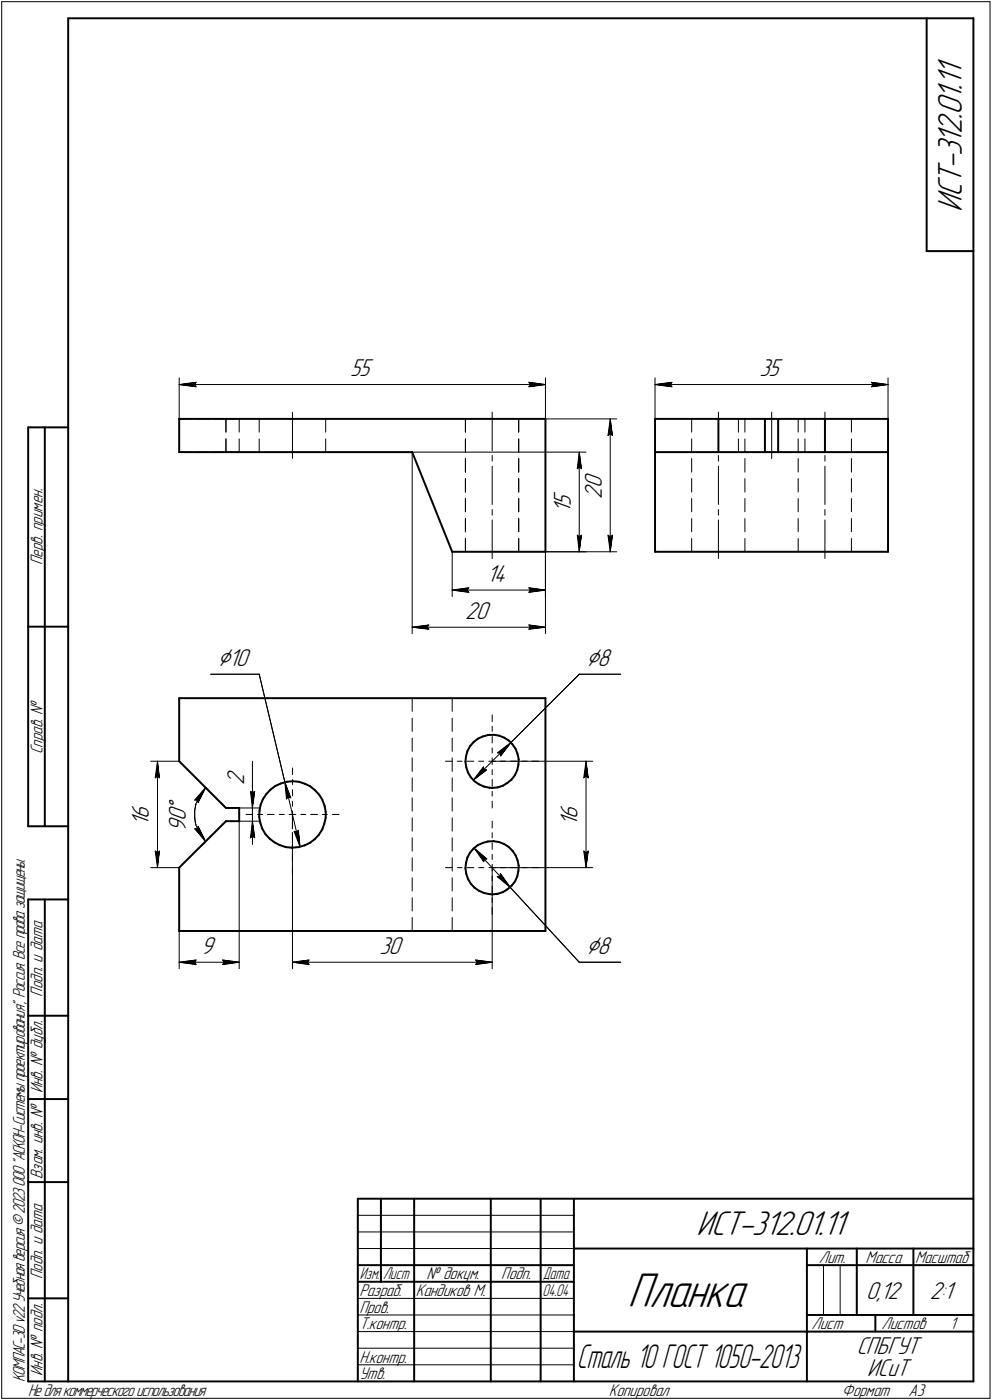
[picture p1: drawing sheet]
<svg xmlns="http://www.w3.org/2000/svg" width="298mm" height="421mm" viewBox="0 0 298 421" stroke-linecap="round" stroke-linejoin="round" font-family="sans-serif">
<defs><g id="words">
<text font-size="15.6" x="188.6" y="393.1">Планка</text>
<g font-size="10.9">
<text x="289" y="63.7" transform="rotate(-90 289 63.7)">ИСТ-312.01.11</text>
<text x="209.3" y="371.5">ИСТ-312.01.11</text>
</g>
<text font-size="10.7" x="173.3" y="411.5">Сталь 10 ГОСТ 1050-2013</text>
<g font-size="8.5">
<text x="65.3" y="200.2">Ç10</text>
<text x="176.1" y="200.2">Ç8</text>
<text x="55.9" y="243.8" transform="rotate(-90 55.9 243.8)">Å</text>
<text x="176.1" y="286.8">Ç8</text>
</g>
<g font-size="7.8">
<text x="105.2" y="113.1">55</text>
<text x="228.2" y="113.1">35</text>
<text x="180.8" y="146.9" transform="rotate(-90 180.8 146.9)">0</text>
<text x="171.6" y="154.3" transform="rotate(-90 171.6 154.3)">1</text>
<text x="171.6" y="152.2" transform="rotate(-90 171.6 152.2)">5</text>
<text x="180.8" y="150" transform="rotate(-90 180.8 150)">2</text>
<text x="146.3" y="174.9">14</text>
<text x="139.8" y="186.1">20</text>
<text x="73.4" y="236" transform="rotate(-90 73.4 236)">2</text>
<text x="44.8" y="248.5" transform="rotate(-90 44.8 248.5)">1</text>
<text x="44.8" y="246.4" transform="rotate(-90 44.8 246.4)">6</text>
<text x="55.9" y="250.1" transform="rotate(-90 55.9 250.1)">9</text>
<text x="55.9" y="246.9" transform="rotate(-90 55.9 246.9)">0</text>
<text x="173.6" y="248.5" transform="rotate(-90 173.6 248.5)">1</text>
<text x="173.6" y="246.4" transform="rotate(-90 173.6 246.4)">6</text>
<text x="60.4" y="286.8">9</text>
<text x="114" y="286.8">30</text>
<text x="260.3" y="390.5">0,12</text>
<text x="279.4" y="390.5">2:1</text>
<text x="257.5" y="407.1">СПБГУТ</text>
<text x="260.6" y="414">ИСиТ</text>
</g>
<g font-size="5.4">
<text x="12.8" y="169.9" transform="rotate(-90 12.8 169.9)">Перв. примен.</text>
<text x="12.8" y="226.8" transform="rotate(-90 12.8 226.8)">Справ. !</text>
<text x="12.8" y="299.7" transform="rotate(-90 12.8 299.7)">Подп. и дата</text>
<text x="12.8" y="328.8" transform="rotate(-90 12.8 328.8)">Инв. ! дубл.</text>
<text x="12.8" y="354.6" transform="rotate(-90 12.8 354.6)">Взам. инв. !</text>
<text x="246.1" y="379.8">Лит.</text>
<text x="260.1" y="379.8">Масса</text>
<text x="275" y="379.8">Масштаб</text>
<text x="12.8" y="384.7" transform="rotate(-90 12.8 384.7)">Подп. и дата</text>
<text x="108" y="389.8">Разраб.</text>
<text x="125" y="389.8">Кандиков М.</text>
<text x="128.2" y="384.8">! докум.</text>
<text x="150.6" y="384.8">Подп.</text>
<text x="108" y="394.8">Пров.</text>
<text x="108" y="399.8">Т.контр.</text>
<text x="243.9" y="399.8">Лист</text>
<text x="264.9" y="399.8">Листов</text>
<text x="285.4" y="399.8">1</text>
<text x="12.8" y="413.8" transform="rotate(-90 12.8 413.8)">Инв. ! подл.</text>
<text x="108" y="409.8">Н.контр.</text>
<text x="7.5" y="415.5" transform="rotate(-90 7.5 415.5)">КОМПАС-3Dv22Учебнаяверсия©2023ООО&quot;АСКОН-Системыпроектирования&quot;, Россия. Всеправазащищены.</text>
<text x="8.5" y="419.8">Недлякоммерческогоиспользования</text>
<text x="108" y="414.8">Утв.</text>
<text x="183" y="419.8">Копировал</text>
<text x="253" y="419.8">Формат</text>
<text x="273" y="419.8">A3</text>
</g>
<g font-size="5.3">
<text x="108.1" y="384.8">Изм.</text>
<text x="115.1" y="384.8">Лист</text>
<text x="163" y="389.8">04.04</text>
<text x="163.1" y="384.8">Дата</text>
</g>
</g></defs>
<g fill="none" stroke="#000" stroke-width=".59">
<path d="M20.5 5.5v410zM20.5 5.5h272zM278.5 5.5v70zM292.5 5.5v410zM278.5 75.5h14zM8.5 128.5v120zM8.5 128.5h12zM13.5 128.5v120zM53.8 126v10zM53.8 126h110.1zM53.8 136h70.1zM123.9 136l12 29.9z"/>
<path d="M163.9 126v39.9zM196.8 126h19.1zM196.8 136h19.1zM196.8 126v10zM196.8 136v29.9zM215.9 136h14zM215.9 126v10zM215.9 126h14zM229.9 126v10zM229.9 126h3.9zM229.9 136h3.9zM233.8 136h14.1z"/>
<path d="M233.8 126v10zM233.8 126h14.1zM247.9 126h19zM247.9 136h19zM247.9 126v10zM266.9 126v10zM266.9 136v29.9zM135.9 165.9h28zM196.8 165.9h70.1zM8.5 188.5h12zM53.8 210v18.9zM53.8 210h110.1z"/>
<path d="M163.9 210v70zM53.8 228.9l14.1 14.1zM80 238.8l-1 1.6zM81.3 237.5l1.4-1.1zM81.3 237.5l-1.3 1.3zM82.7 236.4l1.7-.8zM84.4 235.6l1.8-.5zM86.2 235.1l1.8-.2zM88 234.9l1.8 .2zM89.8 235.1l1.8 .6zM91.6 235.7l1.6 .8zM93.2 236.5l1.5 1.2z"/>
<path d="M94.7 237.7l1.2 1.3zM95.9 239l1 1.5zM139.9 229.1l.2 1.7zM140 227.5l-.1 1.6zM140.1 230.8l.5 1.5zM140.5 225.9l-.5 1.6zM140.6 232.3l.9 1.5zM141.2 224.5l-.7 1.4zM141.5 233.8l1.1 1.1zM142.3 223.2l1.3-1zM142.3 223.2l-1.1 1.3zM142.6 234.9l1.3 1z"/>
<path d="M143.6 222.2l1.5-.7zM143.9 235.9l1.6 .7zM145.1 221.5l1.5-.4zM145.5 236.6l1.6 .3zM146.6 221.1l1.7-.1zM147.1 236.9l.8 .1zM147.9 237l1.6-.2zM148.3 221l1.6 .2zM149.5 236.8l1.6-.5zM149.9 221.2l1.6 .6zM151.1 236.3l1.4-.8zM151.5 221.8l1.3 .9z"/>
<path d="M152.5 235.5l1.3-1.1zM152.8 222.7l1.2 1.2zM154 223.9l.9 1.3zM154.8 233.1l-1 1.3zM154.9 225.2l.6 1.5zM155.4 231.6l-.6 1.5zM155.5 226.7l.4 1.6zM155.8 230l-.4 1.6zM155.9 228.3l-.1 1.7zM8.5 248.5h12zM67.9 243h4zM67.9 247h4z"/>
<path d="M71.9 243v4zM77.9 245.7l.3 1.8zM78 243.8l-.1 1.9zM78.2 247.5l.6 1.8zM78.3 242.1l-.3 1.7zM78.8 249.3l1 1.6zM79 240.4l-.7 1.7zM79.8 250.9l1.2 1.3zM81 252.2l1.5 1.1zM82.5 253.3l1.6 .9zM84.1 254.2l1.8 .6zM85.9 254.8l1.7 .1z"/>
<path d="M87.6 254.9h.3zM87.9 254.9l1.8-.1zM89.7 254.8l1.8-.5zM91.5 254.3l1.6-.8zM93.1 253.5l1.5-1.1zM95.8 251l-1.2 1.4zM96.9 249.4l-1.1 1.6zM96.9 240.5l.6 1.8zM97.5 247.7l-.6 1.7zM97.5 242.3l.4 1.8zM97.9 246l-.4 1.7zM97.9 244.1v1.9z"/>
<path d="M140 259.5l-.1 1.6zM140.5 257.9l-.5 1.6zM141.2 256.5l-.7 1.4zM142.3 255.2l1.3-1zM142.3 255.2l-1.1 1.3zM143.6 254.2l1.5-.7zM145.1 253.5l1.5-.4zM146.6 253.1l1.7-.1zM148.3 253l1.6 .2zM149.9 253.2l1.6 .6zM151.5 253.8l1.3 .9zM152.8 254.7l1.2 1.2z"/>
<path d="M154 255.9l.9 1.3zM154.9 257.2l.6 1.5zM155.5 258.7l.4 1.6zM8.5 270.5v145zM8.5 270.5h12zM13.5 270.5v145zM53.8 260.9v19.1zM53.8 280h110.1zM53.8 260.9l14.1-13.9zM139.9 261.1l.2 1.7zM140.1 262.8l.5 1.5zM140.6 264.3l.9 1.5z"/>
<path d="M141.5 265.8l1.1 1.2zM142.6 267l1.3 .9zM143.9 267.9l1.6 .7zM145.5 268.6l1.6 .3zM147.1 268.9l.8 .1zM147.9 269l1.6-.2zM149.5 268.8l1.6-.5zM151.1 268.3l1.4-.8zM152.5 267.5l1.3-1.1zM154.8 265.1l-1 1.3zM155.4 263.6l-.6 1.5zM155.8 262l-.4 1.6z"/>
<path d="M155.9 260.3l-.1 1.7zM8.5 305.5h12zM8.5 330.5h12zM8.5 355.5h12zM107.5 360.5h185zM107.5 360.5v55zM114.5 360.5v25zM124.5 360.5v55zM147.5 360.5v55zM162.5 360.5v55zM172.5 360.5v55zM172.5 375.5h120z"/>
<path d="M242.5 375.5v40zM257.5 375.5v20zM274.5 375.5v20zM8.5 390.5h12zM107.5 380.5h65zM107.5 385.5h65zM242.5 380.5h15zM242.5 395.5h50zM257.5 380.5h35zM263.1 395.5v5zM8.5 415.5h12zM20.5 415.5h272z"/>
<path d="M172.5 400.5h70zM242.5 400.5h50z"/>
</g>
<g fill="none" stroke="#000" stroke-width=".3">
<path d="M.5 .5v420zM.5 .5h297zM297.5 .5v420zM53.8 113.6v12.4zM53.8 115.7l5.1-.7zM53.8 115.7l5.1 .6zM53.8 115.7h110.1zM58.4 115.7l.5 .6zM58.9 115l-.5 .7zM158.9 116.3l5-.6zM158.9 115l.5 .7zM158.9 115l5 .7z"/>
<path d="M159.4 115.7l-.5 .6zM163.9 113.6v12.4zM196.8 113.6v12.4zM196.8 115.7l5.1-.7zM196.8 115.7l5.1 .6zM196.8 115.7h70.1zM201.4 115.7l.5 .6zM201.9 115l-.5 .7zM261.9 116.3l5-.6zM261.9 115l.5 .7zM261.9 115l5 .7zM262.4 115.7l-.5 .6z"/>
<path d="M266.9 113.6v12.4zM53.8 136h3.4zM53.8 126h3.4zM59.2 136h3.4zM59.2 126h3.4zM64.5 136h3.4zM64.5 126h3.4zM67.9 132v4zM67.9 126v4zM67.9 136h4zM67.9 126h4zM71.9 132v4z"/>
<path d="M71.9 126v4zM77.9 132v4zM77.9 126v4zM87.9 124v13.9zM97.9 132v4zM97.9 126v4zM123.9 136h40zM123.9 136v54.6zM139.9 137.9v4.1zM139.9 132v4zM139.9 126v4zM147.9 137v1.7z"/>
<path d="M147.9 124v11.6zM155.9 137.9v4.1zM155.9 132v4zM155.9 126v4zM163.9 126h21.4zM163.9 136h12.2zM174.1 136l.7 5zM174.1 136l-.6 5zM174.1 136v29.9zM182.7 131l.7-.5zM183.4 126l.7 5zM183.4 130.5l.7 .5z"/>
<path d="M183.4 126l-.7 5zM183.4 126v39.9zM207.9 137.9v4.1zM207.9 132v4zM207.9 126v4zM215.9 137v1.7zM215.9 124v11.6zM221.9 132v4zM221.9 126v4zM223.9 137.9v4.1zM223.9 132v4zM223.9 126v4z"/>
<path d="M231.9 124v13.9zM239.9 137.9v4.1zM239.9 132v4zM239.9 126v4zM241.9 132v4zM241.9 126v4zM247.9 137v1.7zM247.9 124v11.6zM255.9 137.9v4.1zM255.9 132v4zM255.9 126v4zM139.9 156v3.9z"/>
<path d="M139.9 149.9v4zM139.9 143.9v4.1zM147.9 156.4v11.6zM147.9 153.2v1.7zM147.9 140.2v11.5zM155.9 156v3.9zM155.9 149.9v4zM155.9 143.9v4.1zM173.5 141l.6-.5zM174.1 140.5l.7 .5zM207.9 156v3.9zM207.9 149.9v4z"/>
<path d="M207.9 143.9v4.1zM215.9 156.4v11.6zM215.9 153.2v1.7zM215.9 140.2v11.5zM223.9 156v3.9zM223.9 149.9v4zM223.9 143.9v4.1zM239.9 156v3.9zM239.9 149.9v4zM239.9 143.9v4.1zM247.9 156.4v11.6zM247.9 153.2v1.7z"/>
<path d="M247.9 140.2v11.5zM255.9 156v3.9zM255.9 149.9v4zM255.9 143.9v4.1zM135.9 165.9v13.5zM135.9 177.5l5-.7zM135.9 177.5l5 .6zM135.9 177.5h28zM139.9 162v3.9zM140.4 177.5l.5 .6zM140.9 176.8l-.5 .7zM155.9 162v3.9z"/>
<path d="M158.9 178.1l5-.6zM158.9 176.8l.5 .7zM158.9 176.8l5 .7zM159.4 177.5l-.5 .6zM163.9 165.9v13.5zM163.9 165.9v24.7zM163.9 165.9h21.4zM163.9 165.9h12.2zM173.5 161l.6 4.9zM173.5 161l.6 .5zM174.1 161.5l.7-.5zM174.8 161l-.7 4.9z"/>
<path d="M182.7 161l.7 4.9zM182.7 161l.7 .5zM183.4 161.5l.7-.5zM184.1 161l-.7 4.9zM207.9 162v3.9zM223.9 162v3.9zM239.9 162v3.9zM255.9 162v3.9zM123.9 188.6l5-.6zM123.9 188.6l5 .6zM123.9 188.6h40zM128.4 188.6l.5 .6z"/>
<path d="M128.9 188l-.5 .6zM158.9 189.2l5-.6zM158.9 188l.5 .6zM158.9 188l5 .6zM159.4 188.6l-.5 .6zM63.3 202.8h14.6zM77.9 202.8l7.7 32.4zM123.9 210v4zM123.9 216v4zM135.9 210v4zM135.9 216v4zM147.9 215v2z"/>
<path d="M147.9 218.4v1.6zM174.1 202.8h12.4zM45.3 228.9h8.5zM46.7 233.9l.6-.5zM47.3 228.9l.6 5zM47.3 233.4l.6 .5zM47.3 228.9l-.6 5zM47.3 228.9v32zM60.4 235.5l7.5 7.5zM60.5 238.3l-1 1.7zM61.8 236.9l-1.3 1.4zM61.8 236.9l-2.3 4.5z"/>
<path d="M61.8 236.9l-3.3 3.7zM75.3 238l.6 .4zM75.3 238l.6 5zM75.9 238v5zM75.9 228.9v9.1zM75.9 238.4l.6-.4zM75.9 236v7zM76.5 238l-.6 5zM85.6 235.2l1.8 4.7zM85.6 235.2l.5 5.1zM85.6 235.2l4.6 19.5zM86.6 239.6l.8 .3z"/>
<path d="M86.6 239.6l-.5 .7zM87.9 231v2zM87.9 234.4v1.6zM87.9 237.5v1.9zM123.9 222v4zM123.9 227.9v4.1zM123.9 233.9v4.1zM123.9 239.9v4zM133.9 228.9h2zM135.9 222v4zM135.9 227.9v4.1zM135.9 233.9v4.1z"/>
<path d="M135.9 239.9v4zM137.4 228.9h1.5zM140.4 228.9h2zM142.2 234.6l4-3zM143.8 228.9h1.6zM145.3 230.6l-3.1 4zM145.3 230.6l.1 .9zM145.4 231.5l.8 .1zM146.9 228.9h1zM147.9 228.9h1zM147.9 238v1.4zM147.9 234.4v2.1z"/>
<path d="M147.9 231.5v1.5zM147.9 228.9v1.1zM147.9 221.5v1.9zM147.9 225v1.5zM147.9 227.9v1zM147.9 228.9h30.2zM149.5 226.4l.9 .1zM149.5 226.4l4.1-3.1zM150.4 228.9h1.5zM150.4 226.5l.1 .8zM153.4 228.9h2zM153.6 223.3l20.5-20.5z"/>
<path d="M153.6 223.3l-3.1 4zM153.6 223.3l-11.4 11.3zM156.9 228.9h1.5zM159.9 228.9h2zM175.4 233.9l.7-.5zM176.1 228.9l.7 5zM176.1 233.4l.7 .5zM176.1 228.9l-.7 5zM176.1 228.9v32zM46.7 255.9l.6 5zM46.7 255.9l.6 .6zM47.3 256.5l.6-.6z"/>
<path d="M47.9 255.9l-.6 5zM58.5 243.8v2zM58.5 245.8l.3 1.9zM58.5 240.6h.8zM58.5 249.3l3.3 3.8zM58.5 249.3h.8zM58.8 247.7l.6 1.9zM58.8 241.9l-.3 1.9zM59.3 240.6l.2 .8zM59.4 249.6l1 1.8zM59.5 240l-.7 1.9zM59.5 248.5l-.2 .8z"/>
<path d="M59.5 248.5l2.3 4.6zM60.4 251.4l1.2 1.5zM61.6 252.9l.2 .2zM67.9 247l-7.5 7.5zM71.9 247v33zM71.9 243h6zM71.9 247h6zM73.9 244.9h2zM75.3 252l.6-.5zM75.9 247l-.6 5zM75.9 251.5l.6 .5zM75.9 247l.6 5z"/>
<path d="M75.9 247v7zM75.9 243v4zM77.4 244.9h1.5zM80.3 244.9h2.1zM83.9 244.9h1.5zM86.9 244.9h1zM87.9 244.9v18.2zM87.9 244.9h1zM87.9 257v2zM87.9 254v1.4zM87.9 250.4v2.1zM87.9 247.5v1.5z"/>
<path d="M87.9 244.9v1.1zM87.9 241v1.5zM87.9 243.9v1zM88.4 250l1.8 4.7zM88.4 250l.8 .3zM89.7 249.7l-.5 .6zM89.7 249.7l.5 5zM90.4 244.9h1.5zM93.4 244.9h2zM96.9 244.9h1.5zM99.9 244.9h2zM123.9 246v3.9z"/>
<path d="M123.9 252v3.9zM123.9 258v4zM135.9 246v3.9zM135.9 252v3.9zM135.9 258v4zM142.5 255.1l3.8 3.2zM142.5 255.1l2.9 4.1zM142.5 255.1l10.8 11.8zM145.5 258.4l.8-.1zM145.5 258.4l-.1 .8zM147.9 241v2zM147.9 247v2z"/>
<path d="M147.9 250.4v1.6zM147.9 253.5v1.9zM147.9 257v1.5zM147.9 259.9v1zM175.4 255.9l.7 5zM175.4 255.9l.7 .6zM176.1 256.5l.7-.6zM176.8 255.9l-.7 5zM45.3 260.9h8.5zM53.8 280h18.1zM53.8 280v11.3zM71.9 280v11.3z"/>
<path d="M87.9 261v30.3zM123.9 264v4zM123.9 270v4zM123.9 275.9v4.1zM133.9 260.9h2zM135.9 264v4zM135.9 270v4zM135.9 275.9v4.1zM137.4 260.9h1.5zM140.4 260.9h2zM143.8 260.9h1.6zM146.9 260.9h1z"/>
<path d="M147.9 260.9h1zM147.9 273v2zM147.9 270v1.4zM147.9 266.4v2.1zM147.9 263.5v1.4zM147.9 260.9v1.1zM147.9 260.9v30.4zM147.9 260.9h30.2zM149.4 263.7l3.9 3.2zM149.4 263.7l.9-.1zM150.4 260.9h1.5zM150.4 262.7l-.1 .9z"/>
<path d="M150.4 262.7l2.9 4.2zM153.3 266.9l20.8 22.5zM153.4 260.9h2zM156.9 260.9h1.5zM159.9 260.9h2zM53.8 289.4l5.1-.7zM53.8 289.4l5.1 .7zM53.8 289.4h18.1zM58.4 289.4l.5 .7zM58.9 288.7l-.5 .7zM66.9 290.1l5-.7zM66.9 288.7l.5 .7z"/>
<path d="M66.9 288.7l5 .7zM67.4 289.4l-.5 .7zM87.9 289.4l5-.7zM87.9 289.4l5 .7zM87.9 289.4h60zM92.4 289.4l.5 .7zM92.9 288.7l-.5 .7zM142.9 290.1l5-.7zM142.9 288.7l.5 .7zM142.9 288.7l5 .7zM143.4 289.4l-.5 .7zM174.1 289.4h12.4z"/>
<path d="M107.5 370.5h65zM107.5 375.5h65zM107.5 365.5h65zM107.5 390.5h65zM107.5 395.5h65zM247.5 380.5v15zM252.5 380.5v15zM107.5 400.5h65zM107.5 405.5h65zM107.5 410.5h65zM.5 420.5h297z"/>
</g>
<g fill="#fff" stroke="#fff" stroke-width=".3">
<path d="M146.3 169.3h7.1zM146.3 169.4h7.1zM146.3 169.5h7.1zM146.3 169.6h7.1zM146.3 169.7h7.1zM146.3 169.8h7.1zM146.3 169.8h7.1zM146.3 169.9h7.1zM146.3 170h7.1zM146.3 170.1h7.1zM146.3 170.2h7.1zM146.3 170.3h7.1zM146.3 170.3h7.1zM146.3 170.4h7.1zM146.3 170.5h7.1zM146.3 170.6h7.1zM146.3 170.7h7.1zM146.3 170.8h7.1zM146.3 170.9h7.1zM146.3 170.9h7.1zM146.3 171h7.1zM146.3 171.1h7.1zM146.3 171.2h7.1zM146.3 171.3h7.1zM146.3 171.4h7.1zM146.3 171.4h7.1zM146.3 171.5h7.1zM146.3 171.6h7.1zM146.3 171.7h7.1zM146.3 171.8h7.1zM146.3 171.9h7.1zM146.3 172h7.1zM146.3 172h7.1zM146.3 172.1h7.1zM146.3 172.2h7.1zM146.3 172.3h7.1zM146.3 172.4h7.1zM146.3 172.5h7.1zM146.3 172.6h7.1zM146.3 172.6h7.1zM146.3 172.7h7.1zM146.3 172.8h7.1zM146.3 172.9h7.1zM146.3 173h7.1zM146.3 173.1h7.1zM146.3 173.1h7.1zM146.3 173.2h7.1zM146.3 173.3h7.1zM146.3 173.4h7.1zM146.3 173.5h7.1zM146.3 173.6h7.1zM146.3 173.7h7.1zM146.3 173.7h7.1zM146.3 173.8h7.1zM146.3 173.9h7.1zM146.3 174h7.1zM146.3 174.1h7.1zM146.3 174.2h7.1zM146.3 174.2h7.1zM146.3 174.3h7.1zM146.3 174.4h7.1zM146.3 174.5h7.1zM146.3 174.6h7.1zM146.3 174.7h7.1zM146.3 174.8h7.1zM146.3 174.8h7.1zM146.3 174.9h7.1zM146.3 175h7.1zM146.3 175.1h7.1zM146.3 175.2h7.1zM146.3 175.3h7.1zM146.3 175.3h7.1zM146.3 175.4h7.1zM146.3 175.5h7.1zM146.3 175.6h7.1zM146.3 175.7h7.1zM146.3 175.8h7.1zM146.3 175.9h7.1zM146.3 175.9h7.1zM146.3 176h7.1zM146.3 176.1h7.1zM146.3 176.2h7.1zM146.3 176.3h7.1zM146.3 176.4h7.1z"/>
<path d="M140.8 176.3h.6zM140.2 176.4h1.2zM139.5 176.4h1.9zM138.9 176.5h2.5zM138.3 176.6h3.1zM137.7 176.7h3.7zM137.5 176.8h3.9zM137.3 176.9h4.1zM137.1 177h4.3zM136.9 177h4.5zM136.7 177.1h4.7zM136.5 177.2h4.9zM136.3 177.3h5.1zM136.1 177.4h5.3zM135.9 177.5h5.5zM136.1 177.5h5.3zM136.3 177.6h5.1zM136.5 177.7h4.9zM136.7 177.8h4.7zM136.9 177.9h4.5zM137.1 178h4.3zM137.3 178.1h4.1zM137.5 178.1h3.9zM137.7 178.2h3.7zM138.4 178.3h3zM139.2 178.4h2.2zM140 178.5h1.4zM140.7 178.6h.7z"/>
<path d="M158.4 176.3h.7zM158.4 176.4h1.3zM158.4 176.4h1.9zM158.4 176.5h2.6zM158.4 176.6h3.1zM158.4 176.7h3.7zM158.4 176.8h4zM158.4 176.9h4.2zM158.4 177h4.3zM158.4 177h4.6zM158.4 177.1h4.8zM158.4 177.2h4.9zM158.4 177.3h5.2zM158.4 177.4h5.3zM158.4 177.5h5.5zM158.4 177.5h5.3zM158.4 177.6h5.2zM158.4 177.7h4.9zM158.4 177.8h4.8zM158.4 177.9h4.6zM158.4 178h4.3zM158.4 178.1h4.2zM158.4 178.1h4zM158.4 178.2h3.7zM158.4 178.3h3.1zM158.4 178.4h2.3zM158.4 178.5h1.5zM158.4 178.6h.8z"/>
<path d="M139.8 180.4h8.2zM139.8 180.5h8.2zM139.8 180.6h8.2zM139.8 180.7h8.2zM139.8 180.8h8.2zM139.8 180.8h8.2zM139.8 180.9h8.2zM139.8 181h8.2zM139.8 181.1h8.2zM139.8 181.2h8.2zM139.8 181.3h8.2zM139.8 181.4h8.2zM139.8 181.4h8.2zM139.8 181.5h8.2zM139.8 181.6h8.2zM139.8 181.7h8.2zM139.8 181.8h8.2zM139.8 181.9h8.2zM139.8 181.9h8.2zM139.8 182h8.2zM139.8 182.1h8.2zM139.8 182.2h8.2zM139.8 182.3h8.2zM139.8 182.4h8.2zM139.8 182.5h8.2zM139.8 182.5h8.2zM139.8 182.6h8.2zM139.8 182.7h8.2zM139.8 182.8h8.2zM139.8 182.9h8.2zM139.8 183h8.2zM139.8 183h8.2zM139.8 183.1h8.2zM139.8 183.2h8.2zM139.8 183.3h8.2zM139.8 183.4h8.2zM139.8 183.5h8.2zM139.8 183.6h8.2zM139.8 183.6h8.2zM139.8 183.7h8.2zM139.8 183.8h8.2zM139.8 183.9h8.2zM139.8 184h8.2zM139.8 184.1h8.2zM139.8 184.1h8.2zM139.8 184.2h8.2zM139.8 184.3h8.2zM139.8 184.4h8.2zM139.8 184.5h8.2zM139.8 184.6h8.2zM139.8 184.7h8.2zM139.8 184.7h8.2zM139.8 184.8h8.2zM139.8 184.9h8.2zM139.8 185h8.2zM139.8 185.1h8.2zM139.8 185.2h8.2zM139.8 185.3h8.2zM139.8 185.3h8.2zM139.8 185.4h8.2zM139.8 185.5h8.2zM139.8 185.6h8.2zM139.8 185.7h8.2zM139.8 185.8h8.2zM139.8 185.8h8.2zM139.8 185.9h8.2zM139.8 186h8.2zM139.8 186.1h8.2zM139.8 186.2h8.2zM139.8 186.3h8.2zM139.8 186.4h8.2zM139.8 186.4h8.2zM139.8 186.5h8.2zM139.8 186.6h8.2zM139.8 186.7h8.2zM139.8 186.8h8.2zM139.8 186.9h8.2zM139.8 186.9h8.2zM139.8 187h8.2zM139.8 187.1h8.2zM139.8 187.2h8.2zM139.8 187.3h8.2zM139.8 187.4h8.2zM139.8 187.5h8.2zM139.8 187.5h8.2z"/>
<path d="M158.4 187.5h.7zM158.4 187.5h1.3zM158.4 187.6h1.9zM158.4 187.7h2.6zM158.4 187.8h3.1zM158.4 187.9h3.7zM158.4 188h4zM158.4 188h4.2zM158.4 188.1h4.3zM158.4 188.2h4.6zM158.4 188.3h4.8zM158.4 188.4h4.9zM158.4 188.5h5.2zM158.4 188.6h5.3zM158.4 188.6h5.5zM158.4 188.7h5.3zM158.4 188.8h5.1zM158.4 188.9h4.9zM158.4 189h4.7zM158.4 189.1h4.4zM158.4 189.1h4.2zM158.4 189.2h4zM158.4 189.3h3.7zM158.4 189.4h3.1zM158.4 189.5h2.6zM158.4 189.6h1.9zM158.4 189.7h1.3zM158.4 189.7h.7z"/>
<path d="M128.8 187.5h.6zM128.2 187.5h1.2zM127.5 187.6h1.9zM126.9 187.7h2.5zM126.3 187.8h3.1zM125.6 187.9h3.8zM125.5 188h3.9zM125.3 188h4.1zM125.1 188.1h4.3zM124.9 188.2h4.5zM124.7 188.3h4.7zM124.5 188.4h4.9zM124.3 188.5h5.1zM124.1 188.6h5.3zM123.9 188.6h5.5zM124.1 188.7h5.3zM124.4 188.8h5zM124.5 188.9h4.9zM124.8 189h4.6zM125.1 189.1h4.3zM125.2 189.1h4.2zM125.5 189.2h3.9zM125.6 189.3h3.8zM126.3 189.4h3.1zM126.9 189.5h2.5zM127.5 189.6h1.9zM128.2 189.7h1.2zM128.8 189.7h.6z"/>
<path d="M105.2 107.5h7.4zM105.2 107.6h7.4zM105.2 107.7h7.4zM105.2 107.8h7.4zM105.2 107.9h7.4zM105.2 107.9h7.4zM105.2 108h7.4zM105.2 108.1h7.4zM105.2 108.2h7.4zM105.2 108.3h7.4zM105.2 108.4h7.4zM105.2 108.5h7.4zM105.2 108.5h7.4zM105.2 108.6h7.4zM105.2 108.7h7.4zM105.2 108.8h7.4zM105.2 108.9h7.4zM105.2 109h7.4zM105.2 109.1h7.4zM105.2 109.1h7.4zM105.2 109.2h7.4zM105.2 109.3h7.4zM105.2 109.4h7.4zM105.2 109.5h7.4zM105.2 109.6h7.4zM105.2 109.6h7.4zM105.2 109.7h7.4zM105.2 109.8h7.4zM105.2 109.9h7.4zM105.2 110h7.4zM105.2 110.1h7.4zM105.2 110.2h7.4zM105.2 110.2h7.4zM105.2 110.3h7.4zM105.2 110.4h7.4zM105.2 110.5h7.4zM105.2 110.6h7.4zM105.2 110.7h7.4zM105.2 110.7h7.4zM105.2 110.8h7.4zM105.2 110.9h7.4zM105.2 111h7.4zM105.2 111.1h7.4zM105.2 111.2h7.4zM105.2 111.3h7.4zM105.2 111.3h7.4zM105.2 111.4h7.4zM105.2 111.5h7.4zM105.2 111.6h7.4zM105.2 111.7h7.4zM105.2 111.8h7.4zM105.2 111.8h7.4zM105.2 111.9h7.4zM105.2 112h7.4zM105.2 112.1h7.4zM105.2 112.2h7.4zM105.2 112.3h7.4zM105.2 112.4h7.4zM105.2 112.4h7.4zM105.2 112.5h7.4zM105.2 112.6h7.4zM105.2 112.7h7.4zM105.2 112.8h7.4zM105.2 112.9h7.4zM105.2 112.9h7.4zM105.2 113h7.4zM105.2 113.1h7.4zM105.2 113.2h7.4zM105.2 113.3h7.4zM105.2 113.4h7.4zM105.2 113.5h7.4zM105.2 113.5h7.4zM105.2 113.6h7.4zM105.2 113.7h7.4zM105.2 113.8h7.4zM105.2 113.9h7.4zM105.2 114h7.4zM105.2 114h7.4zM105.2 114.1h7.4zM105.2 114.2h7.4zM105.2 114.3h7.4zM105.2 114.4h7.4zM105.2 114.5h7.4zM105.2 114.6h7.4z"/>
<path d="M58.7 114.6h.7zM57.9 114.6h1.5zM57.2 114.7h2.2zM56.5 114.8h2.9zM55.7 114.9h3.7zM55.5 115h3.9zM55.4 115.1h4zM55.1 115.1h4.3zM54.9 115.2h4.5zM54.7 115.3h4.7zM54.5 115.4h4.9zM54.3 115.5h5.1zM54.1 115.6h5.3zM53.8 115.7h5.6zM54.1 115.7h5.3zM54.3 115.8h5.1zM54.5 115.9h4.9zM54.7 116h4.7zM54.9 116.1h4.5zM55.1 116.2h4.3zM55.4 116.2h4zM55.5 116.3h3.9zM55.7 116.4h3.7zM56.4 116.5h3zM57 116.6h2.4zM57.6 116.7h1.8zM58.2 116.8h1.2zM58.8 116.8h.6z"/>
<path d="M158.4 114.6h.8zM158.4 114.6h1.5zM158.4 114.7h2.3zM158.4 114.8h3.1zM158.4 114.9h3.7zM158.4 115h4zM158.4 115.1h4.2zM158.4 115.1h4.3zM158.4 115.2h4.6zM158.4 115.3h4.8zM158.4 115.4h4.9zM158.4 115.5h5.2zM158.4 115.6h5.3zM158.4 115.7h5.5zM158.4 115.7h5.3zM158.4 115.8h5.2zM158.4 115.9h4.9zM158.4 116h4.8zM158.4 116.1h4.6zM158.4 116.2h4.3zM158.4 116.2h4.2zM158.4 116.3h4zM158.4 116.4h3.7zM158.4 116.5h3.1zM158.4 116.6h2.6zM158.4 116.7h1.9zM158.4 116.8h1.3zM158.4 116.8h.7z"/>
<path d="M175.3 141.9h7.1zM175.3 142h7.1zM175.3 142.1h7.1zM175.3 142.2h7.1zM175.3 142.2h7.1zM175.3 142.3h7.1zM175.3 142.4h7.1zM175.3 142.5h7.1zM175.3 142.6h7.1zM175.3 142.7h7.1zM175.3 142.7h7.1zM175.3 142.8h7.1zM175.3 142.9h7.1zM175.3 143h7.1zM175.3 143.1h7.1zM175.3 143.2h7.1zM175.3 143.3h7.1zM175.3 143.3h7.1zM175.3 143.4h7.1zM175.3 143.5h7.1zM175.3 143.6h7.1zM175.3 143.7h7.1zM175.3 143.8h7.1zM175.3 143.8h7.1zM175.3 143.9h7.1zM175.3 144h7.1zM175.3 144.1h7.1zM175.3 144.2h7.1zM175.3 144.3h7.1zM175.3 144.4h7.1zM175.3 144.4h7.1zM175.3 144.5h7.1zM175.3 144.6h7.1zM175.3 144.7h7.1zM175.3 144.8h7.1zM175.3 144.9h7.1zM175.3 144.9h7.1zM175.3 145h7.1zM175.3 145.1h7.1zM175.3 145.2h7.1zM175.3 145.3h7.1zM175.3 145.4h7.1zM175.3 145.5h7.1zM175.3 145.5h7.1zM175.3 145.6h7.1zM175.3 145.7h7.1zM175.3 145.8h7.1zM175.3 145.9h7.1zM175.3 146h7.1zM175.3 146h7.1zM175.3 146.1h7.1zM175.3 146.2h7.1zM175.3 146.3h7.1zM175.3 146.4h7.1zM175.3 146.5h7.1zM175.3 146.6h7.1zM175.3 146.6h7.1zM175.3 146.7h7.1zM175.3 146.8h7.1zM175.3 146.9h7.1zM175.3 147h7.1zM175.3 147.1h7.1zM175.3 147.2h7.1zM175.3 147.2h7.1zM175.3 147.3h7.1zM175.3 147.4h7.1zM175.3 147.5h7.1zM175.3 147.6h7.1zM175.3 147.7h7.1zM175.3 147.7h7.1zM175.3 147.8h7.1zM175.3 147.9h7.1zM175.3 148h7.1zM175.3 148.1h7.1zM175.3 148.2h7.1zM175.3 148.3h7.1zM175.3 148.3h7.1zM175.3 148.4h7.1zM175.3 148.5h7.1zM175.3 148.6h7.1zM175.3 148.7h7.1zM175.3 148.8h7.1zM175.3 148.8h7.1zM175.3 148.9h7.1zM175.3 149h7.1zM175.3 149.1h7.1zM175.3 149.2h7.1zM175.3 149.3h7.1zM175.3 149.4h7.1zM175.3 149.4h7.1zM175.3 149.5h7.1zM175.3 149.6h7.1zM175.3 149.7h7.1zM175.3 149.8h7.1zM175.3 149.9h7.1zM175.3 149.9h7.1z"/>
<path d="M183.3 126.2h.3zM183.3 126.3h.3zM183.2 126.4h.4zM183.2 126.5h.4zM183.1 126.6h.5zM183.1 126.7h.6zM183.1 126.7h.6zM183 126.8h.8zM183 126.9h.8zM183 127h.9zM183 127.1h.9zM182.9 127.2h1zM182.9 127.3h1.1zM182.9 127.3h1.1zM182.8 127.4h1.3zM182.8 127.5h1.3zM182.7 127.6h1.4zM182.7 127.7h1.4zM182.6 127.8h1.5zM182.6 127.8h1.6zM182.6 127.9h1.6zM182.6 128h1.6zM182.6 128.1h1.6zM182.6 128.2h1.6zM182.6 128.3h1.6zM182.6 128.4h1.6zM182.5 128.4h1.7zM182.5 128.5h1.8zM182.5 128.6h1.8zM182.5 128.7h1.8zM182.5 128.8h1.8zM182.5 128.9h1.8zM182.5 128.9h1.8zM182.5 129h1.8zM182.5 129.1h1.8zM182.5 129.2h1.8zM182.5 129.3h1.9zM182.5 129.4h1.9zM182.5 129.5h1.9zM182.5 129.5h1.9zM182.4 129.6h2zM182.4 129.7h2zM182.4 129.8h2zM182.4 129.9h2zM182.4 130h2zM182.4 130h2.1zM182.4 130.1h2.1zM182.4 130.2h2.1zM182.3 130.3h2.2zM182.3 130.4h2.2zM182.3 130.5h2.2zM182.3 130.6h2.2zM182.3 130.6h2.2zM182.3 130.7h2.2zM182.3 130.8h2.3zM182.2 130.9h2.4zM182.2 131h2.4zM182.2 131.1h2.4zM182.2 131.1h2.4zM182.2 131.2h2.4zM182.2 131.3h2.4zM182.2 131.4h2.4z"/>
<path d="M182.1 160.4h2.5zM182.2 160.5h2.4zM182.2 160.6h2.4zM182.2 160.7h2.4zM182.2 160.8h2.4zM182.2 160.9h2.4zM182.2 161h2.4zM182.2 161h2.4zM182.3 161.1h2.3zM182.3 161.2h2.2zM182.3 161.3h2.2zM182.3 161.4h2.2zM182.3 161.5h2.2zM182.3 161.5h2.2zM182.3 161.6h2.2zM182.4 161.7h2.1zM182.4 161.8h2.1zM182.4 161.9h2.1zM182.4 162h2zM182.4 162.1h2zM182.4 162.1h2zM182.4 162.2h2zM182.4 162.3h2zM182.5 162.4h1.9zM182.5 162.5h1.9zM182.5 162.6h1.9zM182.5 162.6h1.9zM182.5 162.7h1.8zM182.5 162.8h1.8zM182.5 162.9h1.8zM182.5 163h1.8zM182.5 163.1h1.8zM182.5 163.2h1.8zM182.5 163.2h1.8zM182.5 163.3h1.8zM182.5 163.4h1.8zM182.5 163.5h1.7zM182.6 163.6h1.6zM182.6 163.7h1.6zM182.6 163.7h1.6zM182.6 163.8h1.6zM182.6 163.9h1.6zM182.6 164h1.6zM182.6 164.1h1.6zM182.6 164.2h1.5zM182.7 164.3h1.4zM182.7 164.3h1.4zM182.8 164.4h1.3zM182.8 164.5h1.3zM182.9 164.6h1.1zM182.9 164.7h1.1zM182.9 164.8h1zM183 164.8h.9zM183 164.9h.9zM183 165h.8zM183 165.1h.8zM183.1 165.2h.6zM183.1 165.3h.6zM183.1 165.4h.5zM183.2 165.4h.4zM183.2 165.5h.4zM183.3 165.6h.3zM183.3 165.7h.3z"/>
<path d="M165.9 147.6h7.2zM165.9 147.7h7.2zM165.9 147.7h7.2zM165.9 147.8h7.2zM165.9 147.9h7.2zM165.9 148h7.2zM165.9 148.1h7.2zM165.9 148.2h7.2zM165.9 148.3h7.2zM165.9 148.3h7.2zM165.9 148.4h7.2zM165.9 148.5h7.2zM165.9 148.6h7.2zM165.9 148.7h7.2zM165.9 148.8h7.2zM165.9 148.8h7.2zM165.9 148.9h7.2zM165.9 149h7.2zM165.9 149.1h7.2zM165.9 149.2h7.2zM165.9 149.3h7.2zM165.9 149.4h7.2zM165.9 149.4h7.2zM165.9 149.5h7.2zM165.9 149.6h7.2zM165.9 149.7h7.2zM165.9 149.8h7.2zM165.9 149.9h7.2zM165.9 149.9h7.2zM165.9 150h7.2zM165.9 150.1h7.2zM165.9 150.2h7.2zM165.9 150.3h7.2zM165.9 150.4h7.2zM165.9 150.5h7.2zM165.9 150.5h7.2zM165.9 150.6h7.2zM165.9 150.7h7.2zM165.9 150.8h7.2zM165.9 150.9h7.2zM165.9 151h7.2zM165.9 151h7.2zM165.9 151.1h7.2zM165.9 151.2h7.2zM165.9 151.3h7.2zM165.9 151.4h7.2zM165.9 151.5h7.2zM165.9 151.6h7.2zM165.9 151.6h7.2zM165.9 151.7h7.2zM165.9 151.8h7.2zM165.9 151.9h7.2zM165.9 152h7.2zM165.9 152.1h7.2zM165.9 152.1h7.2zM165.9 152.2h7.2zM165.9 152.3h7.2zM165.9 152.4h7.2zM165.9 152.5h7.2zM165.9 152.6h7.2zM165.9 152.7h7.2zM165.9 152.7h7.2zM165.9 152.8h7.2zM165.9 152.9h7.2zM165.9 153h7.2zM165.9 153.1h7.2zM165.9 153.2h7.2zM165.9 153.2h7.2zM165.9 153.3h7.2zM165.9 153.4h7.2zM165.9 153.5h7.2zM165.9 153.6h7.2zM165.9 153.7h7.2zM165.9 153.8h7.2zM165.9 153.8h7.2zM165.9 153.9h7.2zM165.9 154h7.2zM165.9 154.1h7.2zM165.9 154.2h7.2zM165.9 154.3h7.2z"/>
<path d="M174 136.2h.2zM174 136.3h.2zM174 136.4h.3zM173.9 136.5h.4zM173.9 136.6h.4zM173.8 136.7h.6zM173.8 136.7h.6zM173.8 136.8h.7zM173.7 136.9h.8zM173.7 137h.9zM173.7 137.1h.9zM173.7 137.2h.9zM173.7 137.2h1zM173.6 137.3h1.1zM173.6 137.4h1.2zM173.6 137.5h1.2zM173.5 137.6h1.3zM173.5 137.7h1.3zM173.4 137.8h1.4zM173.4 137.8h1.5zM173.4 137.9h1.5zM173.4 138h1.5zM173.4 138.1h1.5zM173.4 138.2h1.5zM173.4 138.3h1.5zM173.4 138.3h1.5zM173.3 138.4h1.7zM173.3 138.5h1.7zM173.3 138.6h1.7zM173.3 138.7h1.7zM173.3 138.8h1.7zM173.3 138.9h1.7zM173.3 138.9h1.7zM173.2 139h1.9zM173.2 139.1h1.9zM173.2 139.2h1.9zM173.2 139.3h1.9zM173.2 139.4h1.9zM173.2 139.4h1.9zM173.2 139.5h1.9zM173.1 139.6h2zM173.1 139.7h2.1zM173.1 139.8h2.1zM173.1 139.9h2.1zM173.1 140h2.1zM173.1 140h2.1zM173.1 140.1h2.1zM173.1 140.2h2.1zM173.1 140.3h2.2zM173.1 140.4h2.2zM173.1 140.5h2.2zM173.1 140.5h2.2zM173.1 140.6h2.2zM173.1 140.7h2.2zM173.1 140.8h2.2zM173 140.9h2.3zM173 141h2.3zM173 141.1h2.3zM173 141.1h2.3zM173 141.2h2.3zM173 141.3h2.3zM173 141.4h2.3z"/>
<path d="M172.9 160.4h2.4zM173 160.5h2.3zM173 160.6h2.3zM173 160.7h2.3zM173 160.8h2.3zM173 160.9h2.3zM173 161h2.3zM173 161h2.3zM173.1 161.1h2.2zM173.1 161.2h2.2zM173.1 161.3h2.2zM173.1 161.4h2.2zM173.1 161.5h2.2zM173.1 161.5h2.2zM173.1 161.6h2.2zM173.1 161.7h2.1zM173.1 161.8h2.1zM173.1 161.9h2.1zM173.1 162h2.1zM173.1 162.1h2.1zM173.1 162.1h2.1zM173.1 162.2h2.1zM173.1 162.3h2zM173.2 162.4h1.9zM173.2 162.5h1.9zM173.2 162.6h1.9zM173.2 162.6h1.9zM173.2 162.7h1.9zM173.2 162.8h1.9zM173.2 162.9h1.9zM173.3 163h1.7zM173.3 163.1h1.7zM173.3 163.2h1.7zM173.3 163.2h1.7zM173.3 163.3h1.7zM173.3 163.4h1.7zM173.3 163.5h1.7zM173.4 163.6h1.5zM173.4 163.7h1.5zM173.4 163.7h1.5zM173.4 163.8h1.5zM173.4 163.9h1.5zM173.4 164h1.5zM173.4 164.1h1.5zM173.4 164.2h1.4zM173.5 164.3h1.3zM173.5 164.3h1.3zM173.6 164.4h1.2zM173.6 164.5h1.2zM173.6 164.6h1.1zM173.7 164.7h1zM173.7 164.8h.9zM173.7 164.8h.9zM173.7 164.9h.9zM173.7 165h.8zM173.8 165.1h.7zM173.8 165.2h.6zM173.8 165.3h.6zM173.9 165.4h.4zM173.9 165.4h.4zM174 165.5h.3zM174 165.6h.2zM174 165.7h.2z"/>
<path d="M60.4 281.3h5zM60.4 281.3h5zM60.4 281.4h5zM60.4 281.5h5zM60.4 281.6h5zM60.4 281.7h5zM60.4 281.8h5zM60.4 281.9h5zM60.4 281.9h5zM60.4 282h5zM60.4 282.1h5zM60.4 282.2h5zM60.4 282.3h5zM60.4 282.4h5zM60.4 282.4h5zM60.4 282.5h5zM60.4 282.6h5zM60.4 282.7h5zM60.4 282.8h5zM60.4 282.9h5zM60.4 283h5zM60.4 283h5zM60.4 283.1h5zM60.4 283.2h5zM60.4 283.3h5zM60.4 283.4h5zM60.4 283.5h5zM60.4 283.5h5zM60.4 283.6h5zM60.4 283.7h5zM60.4 283.8h5zM60.4 283.9h5zM60.4 284h5zM60.4 284.1h5zM60.4 284.1h5zM60.4 284.2h5zM60.4 284.3h5zM60.4 284.4h5zM60.4 284.5h5zM60.4 284.6h5zM60.4 284.6h5zM60.4 284.7h5zM60.4 284.8h5zM60.4 284.9h5zM60.4 285h5zM60.4 285.1h5zM60.4 285.2h5zM60.4 285.2h5zM60.4 285.3h5zM60.4 285.4h5zM60.4 285.5h5zM60.4 285.6h5zM60.4 285.7h5zM60.4 285.7h5zM60.4 285.8h5zM60.4 285.9h5zM60.4 286h5zM60.4 286.1h5zM60.4 286.2h5zM60.4 286.3h5zM60.4 286.3h5zM60.4 286.4h5zM60.4 286.5h5zM60.4 286.6h5zM60.4 286.7h5zM60.4 286.8h5zM60.4 286.9h5zM60.4 286.9h5zM60.4 287h5zM60.4 287.1h5zM60.4 287.2h5zM60.4 287.3h5zM60.4 287.4h5zM60.4 287.4h5zM60.4 287.5h5zM60.4 287.6h5zM60.4 287.7h5zM60.4 287.8h5zM60.4 287.9h5zM60.4 288h5zM60.4 288h5zM60.4 288.1h5zM60.4 288.2h5zM60.4 288.3h5z"/>
<path d="M58.8 288.2h.6zM58.2 288.3h1.2zM57.6 288.4h1.8zM57 288.5h2.4zM56.4 288.5h3zM55.7 288.6h3.7zM55.5 288.7h3.9zM55.4 288.8h4zM55.1 288.9h4.3zM54.9 289h4.5zM54.7 289.1h4.7zM54.5 289.1h4.9zM54.3 289.2h5.1zM54.1 289.3h5.3zM53.8 289.4h5.6zM54.1 289.5h5.3zM54.3 289.6h5.1zM54.5 289.6h4.9zM54.7 289.7h4.7zM54.9 289.8h4.5zM55.1 289.9h4.3zM55.4 290h4zM55.5 290.1h3.9zM55.7 290.2h3.7zM56.5 290.2h2.9zM57.2 290.3h2.2zM57.9 290.4h1.5zM58.7 290.5h.7z"/>
<path d="M66.4 288.2h.7zM66.4 288.3h1.2zM66.4 288.4h1.8zM66.4 288.5h2.5zM66.4 288.5h3.1zM66.4 288.6h3.7zM66.4 288.7h4zM66.4 288.8h4.1zM66.4 288.9h4.3zM66.4 289h4.6zM66.4 289.1h4.7zM66.4 289.1h4.9zM66.4 289.2h5.1zM66.4 289.3h5.3zM66.4 289.4h5.5zM66.4 289.5h5.3zM66.4 289.6h5.1zM66.4 289.6h4.9zM66.4 289.7h4.7zM66.4 289.8h4.6zM66.4 289.9h4.3zM66.4 290h4.1zM66.4 290.1h4zM66.4 290.2h3.7zM66.4 290.2h3zM66.4 290.3h2.3zM66.4 290.4h1.5zM66.4 290.5h.7z"/>
<path d="M89.7 249.2h.5zM89.3 249.3h.9zM88.9 249.3h1.3zM88.6 249.4h1.6zM88.1 249.5h2.1zM87.7 249.6h2.5zM87.8 249.7h2.4zM87.8 249.8h2.4zM87.9 249.9h2.4zM87.9 249.9h2.4zM87.9 250h2.4zM88 250.1h2.3zM88 250.2h2.3zM88.1 250.3h2.2zM88.1 250.4h2.2zM88.1 250.4h2.2zM88.1 250.5h2.2zM88.1 250.6h2.2zM88.1 250.7h2.2zM88.2 250.8h2.1zM88.2 250.9h2.1zM88.3 251h2zM88.3 251h2zM88.3 251.1h2zM88.4 251.2h1.9zM88.4 251.3h1.9zM88.4 251.4h2zM88.5 251.5h1.9zM88.5 251.5h1.9zM88.6 251.6h1.8zM88.6 251.7h1.8zM88.6 251.8h1.8zM88.6 251.9h1.8zM88.6 252h1.8zM88.7 252.1h1.7zM88.7 252.1h1.8zM88.7 252.2h1.8zM88.8 252.3h1.7zM88.8 252.4h1.7zM88.8 252.5h1.7zM88.9 252.6h1.6zM88.9 252.6h1.6zM89 252.7h1.5zM89 252.8h1.5zM89 252.9h1.5zM89.1 253h1.4zM89.1 253.1h1.4zM89.1 253.2h1.4zM89.2 253.2h1.3zM89.2 253.3h1.2zM89.3 253.4h1.1zM89.3 253.5h1.1zM89.4 253.6h1zM89.5 253.7h.9zM89.6 253.7h.7zM89.6 253.8h.7zM89.7 253.9h.6zM89.7 254h.6zM89.7 254.1h.6zM89.8 254.2h.5zM89.9 254.3h.4zM90 254.3h.3zM90 254.4h.3zM90.1 254.5h.2z"/>
<path d="M85.6 235.4h.2zM85.6 235.5h.3zM85.6 235.5h.3zM85.6 235.6h.3zM85.5 235.7h.5zM85.5 235.8h.5zM85.5 235.9h.6zM85.5 236h.7zM85.5 236.1h.7zM85.5 236.1h.8zM85.4 236.2h1zM85.4 236.3h1zM85.4 236.4h1zM85.4 236.5h1.1zM85.4 236.6h1.1zM85.4 236.6h1.2zM85.3 236.7h1.4zM85.3 236.8h1.4zM85.3 236.9h1.5zM85.3 237h1.5zM85.3 237.1h1.6zM85.3 237.2h1.6zM85.3 237.2h1.6zM85.3 237.3h1.7zM85.3 237.4h1.7zM85.3 237.5h1.7zM85.3 237.6h1.7zM85.3 237.7h1.7zM85.3 237.7h1.8zM85.3 237.8h1.8zM85.4 237.9h1.8zM85.4 238h1.8zM85.4 238.1h1.8zM85.4 238.2h1.9zM85.4 238.3h1.9zM85.4 238.3h2zM85.4 238.4h2zM85.4 238.5h2zM85.4 238.6h2.1zM85.5 238.7h2zM85.5 238.8h2zM85.5 238.8h2zM85.5 238.9h2zM85.5 239h2.1zM85.5 239.1h2.1zM85.5 239.2h2.1zM85.5 239.3h2.2zM85.5 239.4h2.2zM85.6 239.4h2.2zM85.6 239.5h2.2zM85.6 239.6h2.2zM85.6 239.7h2.3zM85.6 239.8h2.3zM85.6 239.9h2.4zM85.6 239.9h2.4zM85.6 240h2.4zM85.6 240.1h2.5zM85.7 240.2h2.4zM85.7 240.3h2.4zM85.7 240.4h2.1zM85.7 240.5h1.8zM85.7 240.5h1.5zM85.7 240.6h1.2zM85.7 240.7h.8zM85.7 240.8h.4z"/>
<path d="M65.4 194.5h10.5zM65.4 194.6h10.5zM65.4 194.6h10.5zM65.4 194.7h10.5zM65.4 194.8h10.5zM65.4 194.9h10.5zM65.4 195h10.5zM65.4 195.1h10.5zM65.4 195.2h10.5zM65.4 195.2h10.5zM65.4 195.3h10.5zM65.4 195.4h10.5zM65.4 195.5h10.5zM65.4 195.6h10.5zM65.4 195.7h10.5zM65.4 195.7h10.5zM65.4 195.8h10.5zM65.4 195.9h10.5zM65.4 196h10.5zM65.4 196.1h10.5zM65.4 196.2h10.5zM65.4 196.3h10.5zM65.4 196.3h10.5zM65.4 196.4h10.5zM65.4 196.5h10.5zM65.4 196.6h10.5zM65.4 196.7h10.5zM65.4 196.8h10.5zM65.4 196.8h10.5zM65.4 196.9h10.5zM65.4 197h10.5zM65.4 197.1h10.5zM65.4 197.2h10.5zM65.4 197.3h10.5zM65.4 197.4h10.5zM65.4 197.4h10.5zM65.4 197.5h10.5zM65.4 197.6h10.5zM65.4 197.7h10.5zM65.4 197.8h10.5zM65.4 197.9h10.5zM65.4 198h10.5zM65.4 198h10.5zM65.4 198.1h10.5zM65.4 198.2h10.5zM65.4 198.3h10.5zM65.4 198.4h10.5zM65.4 198.5h10.5zM65.4 198.5h10.5zM65.4 198.6h10.5zM65.4 198.7h10.5zM65.4 198.8h10.5zM65.4 198.9h10.5zM65.4 199h10.5zM65.4 199.1h10.5zM65.4 199.1h10.5zM65.4 199.2h10.5zM65.4 199.3h10.5zM65.4 199.4h10.5zM65.4 199.5h10.5zM65.4 199.6h10.5zM65.4 199.6h10.5zM65.4 199.7h10.5zM65.4 199.8h10.5zM65.4 199.9h10.5zM65.4 200h10.5zM65.4 200.1h10.5zM65.4 200.2h10.5zM65.4 200.2h10.5zM65.4 200.3h10.5zM65.4 200.4h10.5zM65.4 200.5h10.5zM65.4 200.6h10.5zM65.4 200.7h10.5zM65.4 200.7h10.5zM65.4 200.8h10.5zM65.4 200.9h10.5zM65.4 201h10.5zM65.4 201.1h10.5zM65.4 201.2h10.5zM65.4 201.3h10.5zM65.4 201.3h10.5zM65.4 201.4h10.5zM65.4 201.5h10.5zM65.4 201.6h10.5zM65.4 201.7h10.5z"/>
<path d="M114 281.3h7.8zM114 281.3h7.8zM114 281.4h7.8zM114 281.5h7.8zM114 281.6h7.8zM114 281.7h7.8zM114 281.8h7.8zM114 281.9h7.8zM114 281.9h7.8zM114 282h7.8zM114 282.1h7.8zM114 282.2h7.8zM114 282.3h7.8zM114 282.4h7.8zM114 282.4h7.8zM114 282.5h7.8zM114 282.6h7.8zM114 282.7h7.8zM114 282.8h7.8zM114 282.9h7.8zM114 283h7.8zM114 283h7.8zM114 283.1h7.8zM114 283.2h7.8zM114 283.3h7.8zM114 283.4h7.8zM114 283.5h7.8zM114 283.5h7.8zM114 283.6h7.8zM114 283.7h7.8zM114 283.8h7.8zM114 283.9h7.8zM114 284h7.8zM114 284.1h7.8zM114 284.1h7.8zM114 284.2h7.8zM114 284.3h7.8zM114 284.4h7.8zM114 284.5h7.8zM114 284.6h7.8zM114 284.6h7.8zM114 284.7h7.8zM114 284.8h7.8zM114 284.9h7.8zM114 285h7.8zM114 285.1h7.8zM114 285.2h7.8zM114 285.2h7.8zM114 285.3h7.8zM114 285.4h7.8zM114 285.5h7.8zM114 285.6h7.8zM114 285.7h7.8zM114 285.7h7.8zM114 285.8h7.8zM114 285.9h7.8zM114 286h7.8zM114 286.1h7.8zM114 286.2h7.8zM114 286.3h7.8zM114 286.3h7.8zM114 286.4h7.8zM114 286.5h7.8zM114 286.6h7.8zM114 286.7h7.8zM114 286.8h7.8zM114 286.9h7.8zM114 286.9h7.8zM114 287h7.8zM114 287.1h7.8zM114 287.2h7.8zM114 287.3h7.8zM114 287.4h7.8zM114 287.4h7.8zM114 287.5h7.8zM114 287.6h7.8zM114 287.7h7.8zM114 287.8h7.8zM114 287.9h7.8zM114 288h7.8zM114 288h7.8zM114 288.1h7.8zM114 288.2h7.8zM114 288.3h7.8z"/>
<path d="M142.4 288.2h.7zM142.4 288.3h1.3zM142.4 288.4h1.9zM142.4 288.5h2.5zM142.4 288.5h3.1zM142.4 288.6h3.7zM142.4 288.7h4zM142.4 288.8h4.2zM142.4 288.9h4.3zM142.4 289h4.6zM142.4 289.1h4.8zM142.4 289.1h4.9zM142.4 289.2h5.2zM142.4 289.3h5.3zM142.4 289.4h5.5zM142.4 289.5h5.3zM142.4 289.6h5.2zM142.4 289.6h4.9zM142.4 289.7h4.8zM142.4 289.8h4.6zM142.4 289.9h4.3zM142.4 290h4.2zM142.4 290.1h4zM142.4 290.2h3.7zM142.4 290.2h3.1zM142.4 290.3h2.3zM142.4 290.4h1.5zM142.4 290.5h.8z"/>
<path d="M92.8 288.2h.6zM92.2 288.3h1.2zM91.5 288.4h1.9zM90.9 288.5h2.5zM90.3 288.5h3.1zM89.7 288.6h3.7zM89.5 288.7h3.9zM89.3 288.8h4.1zM89.1 288.9h4.3zM88.9 289h4.5zM88.7 289.1h4.7zM88.5 289.1h4.9zM88.3 289.2h5.1zM88.1 289.3h5.3zM87.9 289.4h5.5zM88.1 289.5h5.3zM88.3 289.6h5.1zM88.5 289.6h4.9zM88.7 289.7h4.7zM88.9 289.8h4.5zM89.1 289.9h4.3zM89.3 290h4.1zM89.5 290.1h3.9zM89.7 290.2h3.7zM90.4 290.2h3zM91.2 290.3h2.2zM91.9 290.4h1.5zM92.7 290.5h.7z"/>
<path d="M145.2 230h.3zM145.1 230.1h.4zM145 230.2h.6zM145 230.3h.7zM144.9 230.4h.9zM144.9 230.5h1zM144.8 230.5h1.2zM144.8 230.6h1.2zM144.7 230.7h1.4zM144.6 230.8h1.6zM144.5 230.9h1.8zM144.4 231h2zM144.4 231.1h2.1zM144.4 231.1h2.2zM144.3 231.2h2.3zM144.2 231.3h2.5zM144.2 231.4h2.6zM144.1 231.5h2.8zM144 231.6h3zM143.9 231.6h3zM143.9 231.7h2.9zM143.8 231.8h2.9zM143.8 231.9h2.8zM143.7 232h2.8zM143.6 232.1h2.8zM143.6 232.2h2.6zM143.5 232.2h2.6zM143.4 232.3h2.6zM143.3 232.4h2.7zM143.3 232.5h2.5zM143.3 232.6h2.4zM143.2 232.7h2.4zM143.1 232.7h2.4zM143 232.8h2.4zM143 232.9h2.3zM143 233h2.1zM142.9 233.1h2.1zM142.9 233.2h2zM142.8 233.3h2.1zM142.8 233.3h1.9zM142.7 233.4h1.9zM142.7 233.5h1.8zM142.7 233.6h1.7zM142.7 233.7h1.6zM142.7 233.8h1.5zM142.6 233.8h1.4zM142.6 233.9h1.2zM142.5 234h1.2zM142.5 234.1h.9zM142.5 234.2h.8zM142.4 234.3h.7zM142.4 234.4h.4zM142.3 234.4h.4zM142.3 234.5h.2z"/>
<path d="M153.4 223.4h.2zM153.2 223.4h.4zM153 223.5h.5zM152.8 223.6h.7zM152.6 223.7h.8zM152.4 223.8h1zM152.1 223.9h1.3zM152 223.9h1.3zM151.7 224h1.6zM151.6 224.1h1.6zM151.6 224.2h1.6zM151.5 224.3h1.7zM151.3 224.4h1.9zM151.2 224.5h2zM151.1 224.5h2zM151 224.6h2.1zM150.9 224.7h2.2zM150.8 224.8h2.2zM150.7 224.9h2.3zM150.5 225h2.4zM150.5 225h2.4zM150.4 225.1h2.4zM150.2 225.2h2.6zM150.1 225.3h2.6zM150 225.4h2.7zM149.9 225.5h2.7zM149.8 225.6h2.8zM149.7 225.6h2.8zM149.6 225.7h2.8zM149.4 225.8h2.9zM149.4 225.9h2.9zM149.3 226h2.9zM149.1 226.1h3zM149 226.1h3.1zM148.9 226.2h3.1zM148.8 226.3h3.2zM148.9 226.4h3zM149 226.5h2.8zM149.1 226.6h2.6zM149.2 226.7h2.5zM149.3 226.7h2.3zM149.4 226.8h2.2zM149.4 226.9h2.1zM149.5 227h2zM149.6 227.1h1.8zM149.7 227.2h1.6zM149.8 227.2h1.4zM149.9 227.3h1.2zM149.9 227.4h1.2zM150 227.5h1zM150.1 227.6h.9zM150.2 227.7h.7zM150.3 227.8h.6zM150.4 227.8h.4zM150.5 227.9h.2z"/>
<path d="M176.1 194.5h8.5zM176.1 194.6h8.5zM176.1 194.6h8.5zM176.1 194.7h8.5zM176.1 194.8h8.5zM176.1 194.9h8.5zM176.1 195h8.5zM176.1 195.1h8.5zM176.1 195.2h8.5zM176.1 195.2h8.5zM176.1 195.3h8.5zM176.1 195.4h8.5zM176.1 195.5h8.5zM176.1 195.6h8.5zM176.1 195.7h8.5zM176.1 195.7h8.5zM176.1 195.8h8.5zM176.1 195.9h8.5zM176.1 196h8.5zM176.1 196.1h8.5zM176.1 196.2h8.5zM176.1 196.3h8.5zM176.1 196.3h8.5zM176.1 196.4h8.5zM176.1 196.5h8.5zM176.1 196.6h8.5zM176.1 196.7h8.5zM176.1 196.8h8.5zM176.1 196.8h8.5zM176.1 196.9h8.5zM176.1 197h8.5zM176.1 197.1h8.5zM176.1 197.2h8.5zM176.1 197.3h8.5zM176.1 197.4h8.5zM176.1 197.4h8.5zM176.1 197.5h8.5zM176.1 197.6h8.5zM176.1 197.7h8.5zM176.1 197.8h8.5zM176.1 197.9h8.5zM176.1 198h8.5zM176.1 198h8.5zM176.1 198.1h8.5zM176.1 198.2h8.5zM176.1 198.3h8.5zM176.1 198.4h8.5zM176.1 198.5h8.5zM176.1 198.5h8.5zM176.1 198.6h8.5zM176.1 198.7h8.5zM176.1 198.8h8.5zM176.1 198.9h8.5zM176.1 199h8.5zM176.1 199.1h8.5zM176.1 199.1h8.5zM176.1 199.2h8.5zM176.1 199.3h8.5zM176.1 199.4h8.5zM176.1 199.5h8.5zM176.1 199.6h8.5zM176.1 199.6h8.5zM176.1 199.7h8.5zM176.1 199.8h8.5zM176.1 199.9h8.5zM176.1 200h8.5zM176.1 200.1h8.5zM176.1 200.2h8.5zM176.1 200.2h8.5zM176.1 200.3h8.5zM176.1 200.4h8.5zM176.1 200.5h8.5zM176.1 200.6h8.5zM176.1 200.7h8.5zM176.1 200.7h8.5zM176.1 200.8h8.5zM176.1 200.9h8.5zM176.1 201h8.5zM176.1 201.1h8.5zM176.1 201.2h8.5zM176.1 201.3h8.5zM176.1 201.3h8.5zM176.1 201.4h8.5zM176.1 201.5h8.5zM176.1 201.6h8.5zM176.1 201.7h8.5z"/>
<path d="M142.6 255.2h.1zM142.6 255.3h.3zM142.6 255.4h.5zM142.7 255.4h.6zM142.7 255.5h.8zM142.7 255.6h1zM142.7 255.7h1.1zM142.7 255.8h1.3zM142.7 255.9h1.5zM142.8 255.9h1.6zM142.8 256h1.6zM142.8 256.1h1.7zM142.9 256.2h1.7zM142.9 256.3h1.8zM142.9 256.4h2zM143 256.5h1.9zM143 256.5h2zM143 256.6h2.1zM143.1 256.7h2.1zM143.1 256.8h2.2zM143.1 256.9h2.4zM143.2 257h2.3zM143.3 257h2.3zM143.3 257.1h2.4zM143.3 257.2h2.5zM143.4 257.3h2.5zM143.5 257.4h2.5zM143.6 257.5h2.5zM143.6 257.6h2.6zM143.7 257.6h2.6zM143.8 257.7h2.6zM143.8 257.8h2.7zM143.8 257.9h2.8zM143.9 258h2.8zM144 258.1h2.8zM144 258.1h2.9zM144.1 258.2h2.9zM144.2 258.3h2.9zM144.2 258.4h2.8zM144.3 258.5h2.6zM144.4 258.6h2.4zM144.4 258.7h2.3zM144.4 258.7h2.2zM144.5 258.8h2.1zM144.6 258.9h1.9zM144.7 259h1.7zM144.7 259.1h1.6zM144.8 259.2h1.4zM144.9 259.2h1.2zM144.9 259.3h1.1zM144.9 259.4h1.1zM145 259.5h.9zM145.1 259.6h.6zM145.1 259.7h.5zM145.2 259.8h.3zM145.3 259.8h.2z"/>
<path d="M150.4 262h.1zM150.3 262.1h.3zM150.2 262.2h.5zM150.1 262.3h.6zM150 262.4h.8zM149.9 262.5h1zM149.9 262.6h1.1zM149.8 262.6h1.2zM149.7 262.7h1.3zM149.6 262.8h1.5zM149.5 262.9h1.6zM149.4 263h1.8zM149.4 263.1h1.9zM149.3 263.1h2.1zM149.2 263.2h2.2zM149.1 263.3h2.4zM149 263.4h2.6zM148.9 263.5h2.7zM148.8 263.6h2.8zM148.7 263.7h3zM148.8 263.7h3zM148.9 263.8h2.9zM149 263.9h2.9zM149.1 264h2.9zM149.3 264.1h2.8zM149.4 264.2h2.7zM149.4 264.2h2.7zM149.5 264.3h2.7zM149.6 264.4h2.6zM149.8 264.5h2.5zM149.9 264.6h2.5zM149.9 264.7h2.6zM150 264.8h2.5zM150.1 264.8h2.5zM150.3 264.9h2.4zM150.4 265h2.3zM150.5 265.1h2.2zM150.5 265.2h2.2zM150.7 265.3h2.1zM150.8 265.3h2zM150.9 265.4h1.9zM151 265.5h1.9zM151 265.6h1.9zM151.2 265.7h1.7zM151.3 265.8h1.7zM151.4 265.9h1.6zM151.5 265.9h1.5zM151.6 266h1.5zM151.8 266.1h1.3zM152 266.2h1.2zM152.1 266.3h1.1zM152.3 266.4h.9zM152.5 266.4h.7zM152.7 266.5h.5zM152.8 266.6h.4zM153 266.7h.3zM153.2 266.8h.1z"/>
<path d="M176.1 281.1h8.5zM176.1 281.2h8.5zM176.1 281.3h8.5zM176.1 281.3h8.5zM176.1 281.4h8.5zM176.1 281.5h8.5zM176.1 281.6h8.5zM176.1 281.7h8.5zM176.1 281.8h8.5zM176.1 281.9h8.5zM176.1 281.9h8.5zM176.1 282h8.5zM176.1 282.1h8.5zM176.1 282.2h8.5zM176.1 282.3h8.5zM176.1 282.4h8.5zM176.1 282.4h8.5zM176.1 282.5h8.5zM176.1 282.6h8.5zM176.1 282.7h8.5zM176.1 282.8h8.5zM176.1 282.9h8.5zM176.1 283h8.5zM176.1 283h8.5zM176.1 283.1h8.5zM176.1 283.2h8.5zM176.1 283.3h8.5zM176.1 283.4h8.5zM176.1 283.5h8.5zM176.1 283.5h8.5zM176.1 283.6h8.5zM176.1 283.7h8.5zM176.1 283.8h8.5zM176.1 283.9h8.5zM176.1 284h8.5zM176.1 284.1h8.5zM176.1 284.1h8.5zM176.1 284.2h8.5zM176.1 284.3h8.5zM176.1 284.4h8.5zM176.1 284.5h8.5zM176.1 284.6h8.5zM176.1 284.6h8.5zM176.1 284.7h8.5zM176.1 284.8h8.5zM176.1 284.9h8.5zM176.1 285h8.5zM176.1 285.1h8.5zM176.1 285.2h8.5zM176.1 285.2h8.5zM176.1 285.3h8.5zM176.1 285.4h8.5zM176.1 285.5h8.5zM176.1 285.6h8.5zM176.1 285.7h8.5zM176.1 285.7h8.5zM176.1 285.8h8.5zM176.1 285.9h8.5zM176.1 286h8.5zM176.1 286.1h8.5zM176.1 286.2h8.5zM176.1 286.3h8.5zM176.1 286.3h8.5zM176.1 286.4h8.5zM176.1 286.5h8.5zM176.1 286.6h8.5zM176.1 286.7h8.5zM176.1 286.8h8.5zM176.1 286.9h8.5zM176.1 286.9h8.5zM176.1 287h8.5zM176.1 287.1h8.5zM176.1 287.2h8.5zM176.1 287.3h8.5zM176.1 287.4h8.5zM176.1 287.4h8.5zM176.1 287.5h8.5zM176.1 287.6h8.5zM176.1 287.7h8.5zM176.1 287.8h8.5zM176.1 287.9h8.5zM176.1 288h8.5zM176.1 288h8.5zM176.1 288.1h8.5zM176.1 288.2h8.5zM176.1 288.3h8.5z"/>
<path d="M168 241.4h7.1zM168 241.5h7.1zM168 241.6h7.1zM168 241.6h7.1zM168 241.7h7.1zM168 241.8h7.1zM168 241.9h7.1zM168 242h7.1zM168 242.1h7.1zM168 242.1h7.1zM168 242.2h7.1zM168 242.3h7.1zM168 242.4h7.1zM168 242.5h7.1zM168 242.6h7.1zM168 242.7h7.1zM168 242.7h7.1zM168 242.8h7.1zM168 242.9h7.1zM168 243h7.1zM168 243.1h7.1zM168 243.2h7.1zM168 243.2h7.1zM168 243.3h7.1zM168 243.4h7.1zM168 243.5h7.1zM168 243.6h7.1zM168 243.7h7.1zM168 243.8h7.1zM168 243.8h7.1zM168 243.9h7.1zM168 244h7.1zM168 244.1h7.1zM168 244.2h7.1zM168 244.3h7.1zM168 244.3h7.1zM168 244.4h7.1zM168 244.5h7.1zM168 244.6h7.1zM168 244.7h7.1zM168 244.8h7.1zM168 244.9h7.1zM168 244.9h7.1zM168 245h7.1zM168 245.1h7.1zM168 245.2h7.1zM168 245.3h7.1zM168 245.4h7.1zM168 245.4h7.1zM168 245.5h7.1zM168 245.6h7.1zM168 245.7h7.1zM168 245.8h7.1zM168 245.9h7.1zM168 246h7.1zM168 246h7.1zM168 246.1h7.1zM168 246.2h7.1zM168 246.3h7.1zM168 246.4h7.1zM168 246.5h7.1zM168 246.5h7.1zM168 246.6h7.1zM168 246.7h7.1zM168 246.8h7.1zM168 246.9h7.1zM168 247h7.1zM168 247.1h7.1zM168 247.1h7.1zM168 247.2h7.1zM168 247.3h7.1zM168 247.4h7.1zM168 247.5h7.1zM168 247.6h7.1zM168 247.6h7.1zM168 247.7h7.1zM168 247.8h7.1zM168 247.9h7.1zM168 248h7.1zM168 248.1h7.1zM168 248.2h7.1zM168 248.2h7.1zM168 248.3h7.1zM168 248.4h7.1z"/>
<path d="M176 229.2h.3zM176 229.3h.3zM175.9 229.4h.5zM175.9 229.4h.5zM175.9 229.5h.5zM175.9 229.6h.5zM175.9 229.7h.5zM175.8 229.8h.7zM175.8 229.9h.7zM175.7 230h.9zM175.7 230h.9zM175.6 230.1h1zM175.6 230.2h1.1zM175.6 230.3h1.1zM175.5 230.4h1.3zM175.5 230.5h1.3zM175.4 230.5h1.5zM175.4 230.6h1.5zM175.3 230.7h1.6zM175.3 230.8h1.7zM175.3 230.9h1.7zM175.3 231h1.7zM175.3 231.1h1.7zM175.3 231.1h1.7zM175.3 231.2h1.7zM175.3 231.3h1.7zM175.3 231.4h1.7zM175.3 231.5h1.7zM175.3 231.6h1.7zM175.3 231.6h1.7zM175.3 231.7h1.7zM175.3 231.8h1.7zM175.3 231.9h1.7zM175.3 232h1.8zM175.3 232.1h1.8zM175.3 232.2h1.8zM175.2 232.2h1.9zM175.2 232.3h1.9zM175.2 232.4h1.9zM175.2 232.5h1.9zM175.2 232.6h1.9zM175.2 232.7h2zM175.2 232.7h2zM175.2 232.8h2zM175.2 232.9h2zM175.1 233h2.1zM175.1 233.1h2.1zM175.1 233.2h2.1zM175.1 233.3h2.2zM175.1 233.3h2.2zM175.1 233.4h2.2zM175.1 233.5h2.2zM175.1 233.6h2.2zM175.1 233.7h2.2zM175 233.8h2.3zM175 233.8h2.4zM175 233.9h2.4zM175 234h2.4zM175 234.1h2.4zM175 234.2h2.4zM175 234.3h2.4zM175 234.4h2.4z"/>
<path d="M174.9 255.4h2.5zM175 255.5h2.4zM175 255.6h2.4zM175 255.7h2.4zM175 255.8h2.4zM175 255.9h2.4zM175 255.9h2.4zM175 256h2.4zM175 256.1h2.3zM175.1 256.2h2.2zM175.1 256.3h2.2zM175.1 256.4h2.2zM175.1 256.5h2.2zM175.1 256.5h2.2zM175.1 256.6h2.2zM175.1 256.7h2.1zM175.1 256.8h2.1zM175.1 256.9h2.1zM175.2 257h2zM175.2 257h2zM175.2 257.1h2zM175.2 257.2h2zM175.2 257.3h1.9zM175.2 257.4h1.9zM175.2 257.5h1.9zM175.2 257.6h1.9zM175.2 257.6h1.9zM175.3 257.7h1.8zM175.3 257.8h1.8zM175.3 257.9h1.8zM175.3 258h1.7zM175.3 258.1h1.7zM175.3 258.1h1.7zM175.3 258.2h1.7zM175.3 258.3h1.7zM175.3 258.4h1.7zM175.3 258.5h1.7zM175.3 258.6h1.7zM175.3 258.7h1.7zM175.3 258.7h1.7zM175.3 258.8h1.7zM175.3 258.9h1.7zM175.3 259h1.7zM175.3 259.1h1.7zM175.3 259.2h1.6zM175.4 259.2h1.5zM175.4 259.3h1.5zM175.5 259.4h1.3zM175.5 259.5h1.3zM175.6 259.6h1.1zM175.6 259.7h1.1zM175.6 259.8h1zM175.7 259.8h.9zM175.7 259.9h.9zM175.8 260h.7zM175.8 260.1h.7zM175.9 260.2h.5zM175.9 260.3h.5zM175.9 260.3h.5zM175.9 260.4h.5zM175.9 260.5h.5zM176 260.6h.3zM176 260.7h.3z"/>
<path d="M67.7 231h7.2zM67.7 231.1h7.2zM67.7 231.1h7.2zM67.7 231.2h7.2zM67.7 231.3h7.2zM67.7 231.4h7.2zM67.7 231.5h7.2zM67.7 231.6h7.2zM67.7 231.6h7.2zM67.7 231.7h7.2zM67.7 231.8h7.2zM67.7 231.9h7.2zM67.7 232h7.2zM67.7 232.1h7.2zM67.7 232.2h7.2zM67.7 232.2h7.2zM67.7 232.3h7.2zM67.7 232.4h7.2zM67.7 232.5h7.2zM67.7 232.6h7.2zM67.7 232.7h7.2zM67.7 232.7h7.2zM67.7 232.8h7.2zM67.7 232.9h7.2zM67.7 233h7.2zM67.7 233.1h7.2zM67.7 233.2h7.2zM67.7 233.3h7.2zM67.7 233.3h7.2zM67.7 233.4h7.2zM67.7 233.5h7.2zM67.7 233.6h7.2zM67.7 233.7h7.2zM67.7 233.8h7.2zM67.7 233.8h7.2zM67.7 233.9h7.2zM67.7 234h7.2zM67.7 234.1h7.2zM67.7 234.2h7.2zM67.7 234.3h7.2zM67.7 234.4h7.2zM67.7 234.4h7.2zM67.7 234.5h7.2zM67.7 234.6h7.2zM67.7 234.7h7.2zM67.7 234.8h7.2zM67.7 234.9h7.2zM67.7 234.9h7.2zM67.7 235h7.2zM67.7 235.1h7.2zM67.7 235.2h7.2zM67.7 235.3h7.2zM67.7 235.4h7.2zM67.7 235.5h7.2zM67.7 235.5h7.2zM67.7 235.6h7.2zM67.7 235.7h7.2zM67.7 235.8h7.2zM67.7 235.9h7.2z"/>
<path d="M74.7 237.5h2.4zM74.8 237.6h2.3zM74.8 237.7h2.3zM74.8 237.7h2.3zM74.8 237.8h2.3zM74.8 237.9h2.3zM74.8 238h2.3zM74.8 238.1h2.3zM74.8 238.2h2.2zM74.8 238.3h2.2zM74.8 238.3h2.2zM74.8 238.4h2.2zM74.8 238.5h2.2zM74.8 238.6h2.2zM74.8 238.7h2.2zM74.9 238.8h2.1zM74.9 238.8h2.1zM74.9 238.9h2.1zM74.9 239h2.1zM74.9 239.1h2.1zM74.9 239.2h2.1zM74.9 239.3h2.1zM74.9 239.4h2zM75 239.4h1.9zM75 239.5h1.9zM75 239.6h1.9zM75 239.7h1.9zM75 239.8h1.9zM75 239.9h1.9zM75 239.9h1.9zM75.1 240h1.7zM75.1 240.1h1.7zM75.1 240.2h1.7zM75.1 240.3h1.7zM75.1 240.4h1.7zM75.1 240.5h1.7zM75.1 240.5h1.7zM75.2 240.6h1.5zM75.2 240.7h1.5zM75.2 240.8h1.5zM75.2 240.9h1.5zM75.2 241h1.5zM75.2 241h1.5zM75.2 241.1h1.5zM75.2 241.2h1.4zM75.3 241.3h1.3zM75.3 241.4h1.3zM75.4 241.5h1.1zM75.4 241.6h1.1zM75.4 241.6h1.1zM75.4 241.7h1.1zM75.4 241.8h1zM75.5 241.9h.9zM75.5 242h.9zM75.5 242.1h.8zM75.6 242.1h.7zM75.6 242.2h.6zM75.6 242.3h.6zM75.7 242.4h.4zM75.7 242.5h.4zM75.8 242.6h.3zM75.8 242.7h.2zM75.8 242.7h.2z"/>
<path d="M75.8 247.2h.2zM75.8 247.3h.2zM75.8 247.4h.3zM75.7 247.5h.4zM75.7 247.6h.4zM75.6 247.6h.6zM75.6 247.7h.6zM75.6 247.8h.7zM75.5 247.9h.8zM75.5 248h.9zM75.5 248.1h.9zM75.4 248.2h1zM75.4 248.2h1.1zM75.4 248.3h1.1zM75.4 248.4h1.1zM75.4 248.5h1.1zM75.3 248.6h1.3zM75.3 248.7h1.3zM75.2 248.8h1.4zM75.2 248.8h1.5zM75.2 248.9h1.5zM75.2 249h1.5zM75.2 249.1h1.5zM75.2 249.2h1.5zM75.2 249.3h1.5zM75.2 249.3h1.5zM75.1 249.4h1.7zM75.1 249.5h1.7zM75.1 249.6h1.7zM75.1 249.7h1.7zM75.1 249.8h1.7zM75.1 249.9h1.7zM75.1 249.9h1.7zM75 250h1.9zM75 250.1h1.9zM75 250.2h1.9zM75 250.3h1.9zM75 250.4h1.9zM75 250.4h1.9zM75 250.5h1.9zM74.9 250.6h2zM74.9 250.7h2.1zM74.9 250.8h2.1zM74.9 250.9h2.1zM74.9 251h2.1zM74.9 251h2.1zM74.9 251.1h2.1zM74.9 251.2h2.1zM74.8 251.3h2.2zM74.8 251.4h2.2zM74.8 251.5h2.2zM74.8 251.5h2.2zM74.8 251.6h2.2zM74.8 251.7h2.2zM74.8 251.8h2.2zM74.8 251.9h2.3zM74.8 252h2.3zM74.8 252.1h2.3zM74.8 252.1h2.3zM74.8 252.2h2.3zM74.8 252.3h2.3zM74.8 252.4h2.3z"/>
<path d="M39.1 241.4h7.2zM39.1 241.5h7.2zM39.1 241.6h7.2zM39.1 241.6h7.2zM39.1 241.7h7.2zM39.1 241.8h7.2zM39.1 241.9h7.2zM39.1 242h7.2zM39.1 242.1h7.2zM39.1 242.1h7.2zM39.1 242.2h7.2zM39.1 242.3h7.2zM39.1 242.4h7.2zM39.1 242.5h7.2zM39.1 242.6h7.2zM39.1 242.7h7.2zM39.1 242.7h7.2zM39.1 242.8h7.2zM39.1 242.9h7.2zM39.1 243h7.2zM39.1 243.1h7.2zM39.1 243.2h7.2zM39.1 243.2h7.2zM39.1 243.3h7.2zM39.1 243.4h7.2zM39.1 243.5h7.2zM39.1 243.6h7.2zM39.1 243.7h7.2zM39.1 243.8h7.2zM39.1 243.8h7.2zM39.1 243.9h7.2zM39.1 244h7.2zM39.1 244.1h7.2zM39.1 244.2h7.2zM39.1 244.3h7.2zM39.1 244.3h7.2zM39.1 244.4h7.2zM39.1 244.5h7.2zM39.1 244.6h7.2zM39.1 244.7h7.2zM39.1 244.8h7.2zM39.1 244.9h7.2zM39.1 244.9h7.2zM39.1 245h7.2zM39.1 245.1h7.2zM39.1 245.2h7.2zM39.1 245.3h7.2zM39.1 245.4h7.2zM39.1 245.4h7.2zM39.1 245.5h7.2zM39.1 245.6h7.2zM39.1 245.7h7.2zM39.1 245.8h7.2zM39.1 245.9h7.2zM39.1 246h7.2zM39.1 246h7.2zM39.1 246.1h7.2zM39.1 246.2h7.2zM39.1 246.3h7.2zM39.1 246.4h7.2zM39.1 246.5h7.2zM39.1 246.5h7.2zM39.1 246.6h7.2zM39.1 246.7h7.2zM39.1 246.8h7.2zM39.1 246.9h7.2zM39.1 247h7.2zM39.1 247.1h7.2zM39.1 247.1h7.2zM39.1 247.2h7.2zM39.1 247.3h7.2zM39.1 247.4h7.2zM39.1 247.5h7.2zM39.1 247.6h7.2zM39.1 247.6h7.2zM39.1 247.7h7.2zM39.1 247.8h7.2zM39.1 247.9h7.2zM39.1 248h7.2zM39.1 248.1h7.2zM39.1 248.2h7.2zM39.1 248.2h7.2zM39.1 248.3h7.2zM39.1 248.4h7.2z"/>
<path d="M47.2 229.2h.3zM47.2 229.3h.3zM47.2 229.4h.3zM47.2 229.4h.4zM47.1 229.5h.5zM47.1 229.6h.6zM47.1 229.7h.6zM47 229.8h.7zM47 229.9h.8zM46.9 230h.9zM46.9 230h.9zM46.8 230.1h1zM46.8 230.2h1zM46.8 230.3h1.1zM46.7 230.4h1.2zM46.7 230.5h1.2zM46.7 230.5h1.3zM46.7 230.6h1.3zM46.6 230.7h1.4zM46.6 230.8h1.5zM46.6 230.9h1.5zM46.6 231h1.5zM46.6 231.1h1.5zM46.6 231.1h1.5zM46.6 231.2h1.5zM46.6 231.3h1.5zM46.5 231.4h1.7zM46.5 231.5h1.7zM46.5 231.6h1.7zM46.5 231.6h1.7zM46.5 231.7h1.7zM46.5 231.8h1.7zM46.5 231.9h1.7zM46.4 232h1.9zM46.4 232.1h1.9zM46.4 232.2h1.9zM46.4 232.2h1.9zM46.4 232.3h1.9zM46.4 232.4h1.9zM46.4 232.5h1.9zM46.3 232.6h2zM46.3 232.7h2zM46.3 232.7h2zM46.3 232.8h2zM46.3 232.9h2zM46.3 233h2zM46.3 233.1h2zM46.3 233.2h2zM46.2 233.3h2.2zM46.2 233.3h2.2zM46.2 233.4h2.2zM46.2 233.5h2.2zM46.2 233.6h2.2zM46.2 233.7h2.2zM46.2 233.8h2.2zM46.1 233.8h2.4zM46.1 233.9h2.4zM46.1 234h2.4zM46.1 234.1h2.4zM46.1 234.2h2.4zM46.1 234.3h2.4zM46.1 234.4h2.4z"/>
<path d="M46.1 255.4h2.4zM46.1 255.5h2.4zM46.1 255.6h2.4zM46.1 255.7h2.4zM46.1 255.8h2.4zM46.1 255.9h2.4zM46.1 255.9h2.4zM46.1 256h2.4zM46.2 256.1h2.2zM46.2 256.2h2.2zM46.2 256.3h2.2zM46.2 256.4h2.2zM46.2 256.5h2.2zM46.2 256.5h2.2zM46.2 256.6h2.2zM46.3 256.7h2zM46.3 256.8h2zM46.3 256.9h2zM46.3 257h2zM46.3 257h2zM46.3 257.1h2zM46.3 257.2h2zM46.3 257.3h2zM46.4 257.4h1.9zM46.4 257.5h1.9zM46.4 257.6h1.9zM46.4 257.6h1.9zM46.4 257.7h1.9zM46.4 257.8h1.9zM46.4 257.9h1.9zM46.5 258h1.7zM46.5 258.1h1.7zM46.5 258.1h1.7zM46.5 258.2h1.7zM46.5 258.3h1.7zM46.5 258.4h1.7zM46.5 258.5h1.7zM46.6 258.6h1.5zM46.6 258.7h1.5zM46.6 258.7h1.5zM46.6 258.8h1.5zM46.6 258.9h1.5zM46.6 259h1.5zM46.6 259.1h1.5zM46.6 259.2h1.4zM46.7 259.2h1.3zM46.7 259.3h1.3zM46.7 259.4h1.2zM46.7 259.5h1.2zM46.8 259.6h1.1zM46.8 259.7h1zM46.8 259.8h1zM46.9 259.8h.9zM46.9 259.9h.9zM47 260h.8zM47 260.1h.7zM47.1 260.2h.6zM47.1 260.3h.6zM47.1 260.3h.5zM47.2 260.4h.4zM47.2 260.5h.3zM47.2 260.6h.3zM47.2 260.7h.3z"/>
<path d="M50.2 239.9h7.2zM50.2 239.9h7.2zM50.2 240h7.2zM50.2 240.1h7.2zM50.2 240.2h7.2zM50.2 240.3h7.2zM50.2 240.4h7.2zM50.2 240.5h7.2zM50.2 240.5h7.2zM50.2 240.6h7.2zM50.2 240.7h7.2zM50.2 240.8h7.2zM50.2 240.9h7.2zM50.2 241h7.2zM50.2 241h7.2zM50.2 241.1h7.2zM50.2 241.2h7.2zM50.2 241.3h7.2zM50.2 241.4h7.2zM50.2 241.5h7.2zM50.2 241.6h7.2zM50.2 241.6h7.2zM50.2 241.7h7.2zM50.2 241.8h7.2zM50.2 241.9h7.2zM50.2 242h7.2zM50.2 242.1h7.2zM50.2 242.1h7.2zM50.2 242.2h7.2zM50.2 242.3h7.2zM50.2 242.4h7.2zM50.2 242.5h7.2zM50.2 242.6h7.2zM50.2 242.7h7.2zM50.2 242.7h7.2zM50.2 242.8h7.2zM50.2 242.9h7.2zM50.2 243h7.2zM50.2 243.1h7.2zM50.2 243.2h7.2zM50.2 243.2h7.2zM50.2 243.3h7.2zM50.2 243.4h7.2zM50.2 243.5h7.2zM50.2 243.6h7.2zM50.2 243.7h7.2zM50.2 243.8h7.2zM50.2 243.8h7.2zM50.2 243.9h7.2zM50.2 244h7.2zM50.2 244.1h7.2zM50.2 244.2h7.2zM50.2 244.3h7.2zM50.2 244.3h7.2zM50.2 244.4h7.2zM50.2 244.5h7.2zM50.2 244.6h7.2zM50.2 244.7h7.2zM50.2 244.8h7.2zM50.2 244.9h7.2zM50.2 244.9h7.2zM50.2 245h7.2zM50.2 245.1h7.2zM50.2 245.2h7.2zM50.2 245.3h7.2zM50.2 245.4h7.2zM50.2 245.4h7.2zM50.2 245.5h7.2zM50.2 245.6h7.2zM50.2 245.7h7.2zM50.2 245.8h7.2zM50.2 245.9h7.2zM50.2 246h7.2zM50.2 246h7.2zM50.2 246.1h7.2zM50.2 246.2h7.2zM50.2 246.3h7.2zM50.2 246.4h7.2zM50.2 246.5h7.2zM50.2 246.5h7.2zM50.2 246.6h7.2zM50.2 246.7h7.2zM50.2 246.8h7.2zM50.2 246.9h7.2zM50.2 247h7.2zM50.2 247.1h7.2zM50.2 247.1h7.2zM50.2 247.2h7.2zM50.2 247.3h7.2zM50.2 247.4h7.2zM50.2 247.5h7.2zM50.2 247.6h7.2zM50.2 247.6h7.2zM50.2 247.7h7.2zM50.2 247.8h7.2zM50.2 247.9h7.2zM50.2 248h7.2zM50.2 248.1h7.2zM50.2 248.2h7.2zM50.2 248.2h7.2zM50.2 248.3h7.2zM50.2 248.4h7.2zM50.2 248.5h7.2zM50.2 248.6h7.2zM50.2 248.7h7.2zM50.2 248.8h7.2zM50.2 248.8h7.2zM50.2 248.9h7.2zM50.2 249h7.2zM50.2 249.1h7.2zM50.2 249.2h7.2zM50.2 249.3h7.2zM50.2 249.3h7.2zM50.2 249.4h7.2zM50.2 249.5h7.2zM50.2 249.6h7.2zM50.2 249.7h7.2zM50.2 249.8h7.2zM50.2 249.9h7.2zM50.2 249.9h7.2zM50.2 250h7.2z"/>
<path d="M61.6 237.1h.2zM61.5 237.2h.3zM61.3 237.2h.5zM61.2 237.3h.5zM61 237.4h.7zM60.9 237.5h.8zM60.8 237.6h.9zM60.6 237.7h1zM60.5 237.7h1.1zM60.4 237.8h1.2zM60.2 237.9h1.4zM60.2 238h1.4zM60.1 238.1h1.5zM60 238.2h1.6zM59.9 238.3h1.7zM59.9 238.3h1.7zM59.8 238.4h1.7zM59.8 238.5h1.7zM59.7 238.6h1.8zM59.6 238.7h1.9zM59.5 238.8h1.9zM59.4 238.8h2zM59.4 238.9h2zM59.3 239h2zM59.3 239.1h2zM59.2 239.2h2zM59.1 239.3h2.1zM59 239.4h2.1zM58.9 239.4h2.2zM58.8 239.5h2.2zM58.8 239.6h2.2zM58.8 239.7h2.2zM58.7 239.8h2.3zM58.6 239.9h2.3zM58.5 239.9h2.4zM58.4 240h2.4zM58.3 240.1h2.5zM58.3 240.2h2.4zM58.3 240.3h2.4zM58.2 240.4h2.4zM58.1 240.5h2.5zM58 240.5h2.6zM57.9 240.6h2.6zM57.8 240.7h2.7zM57.7 240.8h2.8zM57.9 240.9h2.6zM58 241h2.4zM58.2 241h2.2zM58.3 241.1h2zM58.4 241.2h1.9zM58.5 241.3h1.7zM58.7 241.4h1.5zM58.8 241.5h1.3zM58.9 241.6h1.2zM59 241.6h1zM59.2 241.7h.8zM59.3 241.8h.6zM59.4 241.9h.5zM59.5 242h.4zM59.7 242.1h.2z"/>
<path d="M59.7 247.9h.2zM59.5 248h.4zM59.4 248.1h.5zM59.3 248.2h.6zM59.2 248.2h.8zM59 248.3h1zM58.9 248.4h1.2zM58.8 248.5h1.3zM58.7 248.6h1.5zM58.5 248.7h1.7zM58.4 248.8h1.9zM58.3 248.8h2zM58.2 248.9h2.2zM58 249h2.4zM57.9 249.1h2.6zM57.7 249.2h2.8zM57.8 249.3h2.7zM57.9 249.3h2.6zM58 249.4h2.6zM58.1 249.5h2.5zM58.2 249.6h2.4zM58.3 249.7h2.4zM58.3 249.8h2.4zM58.4 249.9h2.4zM58.4 249.9h2.4zM58.5 250h2.4zM58.6 250.1h2.3zM58.7 250.2h2.3zM58.8 250.3h2.2zM58.8 250.4h2.2zM58.9 250.4h2.1zM59 250.5h2.1zM59 250.6h2.1zM59.1 250.7h2.1zM59.2 250.8h2zM59.3 250.9h2zM59.4 251h1.9zM59.4 251h2zM59.5 251.1h1.9zM59.6 251.2h1.8zM59.6 251.3h1.9zM59.7 251.4h1.8zM59.8 251.5h1.7zM59.9 251.5h1.6zM59.9 251.6h1.7zM60 251.7h1.6zM60.1 251.8h1.5zM60.2 251.9h1.4zM60.2 252h1.4zM60.4 252.1h1.2zM60.5 252.1h1.1zM60.6 252.2h1zM60.7 252.3h.9zM60.9 252.4h.8zM61 252.5h.7zM61.1 252.6h.6zM61.2 252.6h.5zM61.4 252.7h.4zM61.5 252.8h.3zM61.6 252.9h.2z"/>
<path d="M228.2 107.5h7.3zM228.2 107.6h7.3zM228.2 107.7h7.3zM228.2 107.8h7.3zM228.2 107.9h7.3zM228.2 107.9h7.3zM228.2 108h7.3zM228.2 108.1h7.3zM228.2 108.2h7.3zM228.2 108.3h7.3zM228.2 108.4h7.3zM228.2 108.5h7.3zM228.2 108.5h7.3zM228.2 108.6h7.3zM228.2 108.7h7.3zM228.2 108.8h7.3zM228.2 108.9h7.3zM228.2 109h7.3zM228.2 109.1h7.3zM228.2 109.1h7.3zM228.2 109.2h7.3zM228.2 109.3h7.3zM228.2 109.4h7.3zM228.2 109.5h7.3zM228.2 109.6h7.3zM228.2 109.6h7.3zM228.2 109.7h7.3zM228.2 109.8h7.3zM228.2 109.9h7.3zM228.2 110h7.3zM228.2 110.1h7.3zM228.2 110.2h7.3zM228.2 110.2h7.3zM228.2 110.3h7.3zM228.2 110.4h7.3zM228.2 110.5h7.3zM228.2 110.6h7.3zM228.2 110.7h7.3zM228.2 110.7h7.3zM228.2 110.8h7.3zM228.2 110.9h7.3zM228.2 111h7.3zM228.2 111.1h7.3zM228.2 111.2h7.3zM228.2 111.3h7.3zM228.2 111.3h7.3zM228.2 111.4h7.3zM228.2 111.5h7.3zM228.2 111.6h7.3zM228.2 111.7h7.3zM228.2 111.8h7.3zM228.2 111.8h7.3zM228.2 111.9h7.3zM228.2 112h7.3zM228.2 112.1h7.3zM228.2 112.2h7.3zM228.2 112.3h7.3zM228.2 112.4h7.3zM228.2 112.4h7.3zM228.2 112.5h7.3zM228.2 112.6h7.3zM228.2 112.7h7.3zM228.2 112.8h7.3zM228.2 112.9h7.3zM228.2 112.9h7.3zM228.2 113h7.3zM228.2 113.1h7.3zM228.2 113.2h7.3zM228.2 113.3h7.3zM228.2 113.4h7.3zM228.2 113.5h7.3zM228.2 113.5h7.3zM228.2 113.6h7.3zM228.2 113.7h7.3zM228.2 113.8h7.3zM228.2 113.9h7.3zM228.2 114h7.3zM228.2 114h7.3zM228.2 114.1h7.3zM228.2 114.2h7.3zM228.2 114.3h7.3zM228.2 114.4h7.3zM228.2 114.5h7.3zM228.2 114.6h7.3z"/>
<path d="M201.7 114.6h.7zM200.9 114.6h1.5zM200.2 114.7h2.2zM199.5 114.8h2.9zM198.7 114.9h3.7zM198.5 115h3.9zM198.4 115.1h4zM198.1 115.1h4.3zM198 115.2h4.4zM197.7 115.3h4.7zM197.5 115.4h4.9zM197.3 115.5h5.1zM197.1 115.6h5.3zM196.8 115.7h5.6zM197.1 115.7h5.3zM197.3 115.8h5.1zM197.5 115.9h4.9zM197.7 116h4.7zM198 116.1h4.4zM198.1 116.2h4.3zM198.4 116.2h4zM198.5 116.3h3.9zM198.7 116.4h3.7zM199.4 116.5h3zM200 116.6h2.4zM200.6 116.7h1.8zM201.2 116.8h1.2zM201.8 116.8h.6z"/>
<path d="M261.4 114.6h.7zM261.4 114.6h1.5zM261.4 114.7h2.3zM261.4 114.8h3zM261.4 114.9h3.7zM261.4 115h3.9zM261.4 115.1h4.1zM261.4 115.1h4.3zM261.4 115.2h4.5zM261.4 115.3h4.7zM261.4 115.4h4.9zM261.4 115.5h5.1zM261.4 115.6h5.3zM261.4 115.7h5.5zM261.4 115.7h5.3zM261.4 115.8h5.1zM261.4 115.9h4.9zM261.4 116h4.7zM261.4 116.1h4.5zM261.4 116.2h4.3zM261.4 116.2h4.1zM261.4 116.3h3.9zM261.4 116.4h3.7zM261.4 116.5h3.1zM261.4 116.6h2.5zM261.4 116.7h1.8zM261.4 116.8h1.2zM261.4 116.8h.6z"/>
</g>
<g fill="#000" stroke="#000" stroke-width=".3">
<path d="M53.8 115.7h4.6zM54.5 115.7h4zM55.1 115.8h3.5zM55.8 115.9h2.9zM56.4 116h2.3zM57.1 116.1h1.7zM57.7 116.2h1.1zM58.3 116.2h.6z"/>
<path d="M58.3 115.1h.6zM57.7 115.1h1.1zM57.1 115.2h1.7zM56.4 115.3h2.3zM55.8 115.4h2.9zM55.1 115.5h3.5zM54.5 115.6h4z"/>
<path d="M159 115.1h.6zM159.1 115.1h1.1zM159.2 115.2h1.7zM159.2 115.3h2.3zM159.3 115.4h2.8zM159.3 115.5h3.4zM159.4 115.6h3.9z"/>
<path d="M159.4 115.7h4.5zM159.4 115.7h3.9zM159.3 115.8h3.4zM159.3 115.9h2.8zM159.2 116h2.3zM159.2 116.1h1.7zM159.1 116.2h1.1zM159 116.2h.6z"/>
<path d="M196.8 115.7h4.6zM197.5 115.7h4zM198.1 115.8h3.5zM198.8 115.9h2.9zM199.4 116h2.3zM200.1 116.1h1.7zM200.7 116.2h1.1zM201.3 116.2h.6z"/>
<path d="M201.3 115.1h.6zM200.7 115.1h1.1zM200.1 115.2h1.7zM199.4 115.3h2.3zM198.8 115.4h2.9zM198.1 115.5h3.5zM197.5 115.6h4z"/>
<path d="M262 115.1h.6zM262 115.1h1.1zM262.1 115.2h1.7zM262.1 115.3h2.3zM262.2 115.4h2.8zM262.3 115.5h3.4zM262.4 115.6h3.9z"/>
<path d="M262.4 115.7h4.5zM262.4 115.7h3.9zM262.3 115.8h3.4zM262.2 115.9h2.8zM262.1 116h2.3zM262.1 116.1h1.7zM262 116.2h1.1zM262 116.2h.6z"/>
<path d="M173.9 137.4h.2zM173.9 137.5h.2zM173.9 137.6h.2zM173.9 137.7h.2zM173.9 137.8h.2zM173.9 137.8h.2zM173.9 137.9h.2zM173.9 138h.2zM173.9 138.1h.2zM173.8 138.2h.3zM173.8 138.3h.3zM173.8 138.3h.3zM173.8 138.4h.3zM173.8 138.5h.3zM173.8 138.6h.3zM173.8 138.7h.3zM173.8 138.8h.3zM173.7 138.9h.4zM173.7 138.9h.4zM173.7 139h.4zM173.7 139.1h.4zM173.7 139.2h.4zM173.7 139.3h.4zM173.7 139.4h.4zM173.7 139.4h.4zM173.7 139.5h.4zM173.7 139.6h.4zM173.7 139.7h.4zM173.7 139.8h.4zM173.7 139.9h.4zM173.7 140h.4zM173.7 140h.4zM173.7 140.1h.4zM173.7 140.2h.4zM173.6 140.3h.5zM173.6 140.4h.5zM173.6 140.5h.5zM173.6 140.5h.4zM173.6 140.6h.3zM173.6 140.7h.2zM173.6 140.8h.1z"/>
<path d="M174.1 136.7h.1zM174.1 136.7h.1zM174.1 136.8h.1zM174.1 136.9h.1zM174.1 137h.1zM174.1 137.1h.1zM174.1 137.2h.1zM174.1 137.2h.2zM174.1 137.3h.2zM174.1 137.4h.2zM174.1 137.5h.2zM174.1 137.6h.2zM174.1 137.7h.2zM174.1 137.8h.2zM174.1 137.8h.2zM174.1 137.9h.3zM174.1 138h.3zM174.1 138.1h.3zM174.1 138.2h.3zM174.1 138.3h.3zM174.1 138.3h.3zM174.1 138.4h.3zM174.1 138.5h.4zM174.1 138.6h.4zM174.1 138.7h.4zM174.1 138.8h.4zM174.1 138.9h.4zM174.1 138.9h.4zM174.1 139h.4zM174.1 139.1h.5zM174.1 139.2h.5zM174.1 139.3h.5zM174.1 139.4h.5zM174.1 139.4h.5zM174.1 139.5h.5zM174.1 139.6h.5zM174.1 139.7h.5zM174.1 139.8h.6zM174.1 139.9h.6zM174.1 140h.6zM174.1 140h.6zM174.1 140.1h.6zM174.1 140.2h.6zM174.1 140.3h.6zM174.1 140.4h.7zM174.1 140.5h.7zM174.2 140.5h.6zM174.3 140.6h.5zM174.4 140.7h.4zM174.6 140.8h.2z"/>
<path d="M183.2 127.3h.2zM183.2 127.3h.2zM183.2 127.4h.2zM183.2 127.5h.2zM183.2 127.6h.2zM183.2 127.7h.2zM183.2 127.8h.2zM183.2 127.8h.2zM183.1 127.9h.3zM183.1 128h.3zM183.1 128.1h.3zM183.1 128.2h.3zM183.1 128.3h.3zM183.1 128.4h.3zM183.1 128.4h.3zM183 128.5h.4zM183 128.6h.4zM183 128.7h.4zM183 128.8h.4zM183 128.9h.4zM183 128.9h.4zM183 129h.4zM183 129.1h.4zM183 129.2h.4zM183 129.3h.4zM183 129.4h.4zM183 129.5h.4zM183 129.5h.4zM183 129.6h.4zM183 129.7h.4zM182.9 129.8h.5zM182.9 129.9h.5zM182.9 130h.5zM182.9 130h.5zM182.9 130.1h.5zM182.9 130.2h.5zM182.9 130.3h.5zM182.8 130.4h.6zM182.8 130.5h.6zM182.8 130.6h.5zM182.8 130.6h.4zM182.8 130.7h.2zM182.8 130.8h.2z"/>
<path d="M183.4 126.7h.2zM183.4 126.7h.2zM183.4 126.8h.2zM183.4 126.9h.2zM183.4 127h.2zM183.4 127.1h.2zM183.4 127.2h.2zM183.4 127.3h.2zM183.4 127.3h.2zM183.4 127.4h.2zM183.4 127.5h.2zM183.4 127.6h.2zM183.4 127.7h.2zM183.4 127.8h.2zM183.4 127.8h.2zM183.4 127.9h.3zM183.4 128h.3zM183.4 128.1h.3zM183.4 128.2h.3zM183.4 128.3h.3zM183.4 128.4h.3zM183.4 128.4h.3zM183.4 128.5h.4zM183.4 128.6h.4zM183.4 128.7h.4zM183.4 128.8h.4zM183.4 128.9h.4zM183.4 128.9h.4zM183.4 129h.4zM183.4 129.1h.5zM183.4 129.2h.5zM183.4 129.3h.5zM183.4 129.4h.5zM183.4 129.5h.5zM183.4 129.5h.5zM183.4 129.6h.5zM183.4 129.7h.5zM183.4 129.8h.6zM183.4 129.9h.6zM183.4 130h.6zM183.4 130h.6zM183.4 130.1h.6zM183.4 130.2h.6zM183.4 130.3h.6zM183.4 130.4h.7zM183.4 130.5h.7zM183.6 130.6h.5zM183.6 130.6h.5zM183.7 130.7h.4zM183.9 130.8h.2z"/>
<path d="M135.9 177.5h4.5zM136.6 177.5h3.9zM137.2 177.6h3.3zM137.8 177.7h2.8zM138.4 177.8h2.2zM139 177.9h1.7zM139.7 178h1.1zM140.3 178.1h.6z"/>
<path d="M140.3 176.9h.6zM139.7 177h1.1zM139 177h1.7zM138.4 177.1h2.2zM137.8 177.2h2.8zM137.2 177.3h3.3zM136.6 177.4h3.9z"/>
<path d="M159 176.9h.6zM159.1 177h1.1zM159.2 177h1.7zM159.2 177.1h2.3zM159.3 177.2h2.8zM159.3 177.3h3.4zM159.4 177.4h3.9z"/>
<path d="M159.4 177.5h4.5zM159.4 177.5h3.9zM159.3 177.6h3.4zM159.3 177.7h2.8zM159.2 177.8h2.3zM159.2 177.9h1.7zM159.1 178h1.1zM159 178.1h.6z"/>
<path d="M173.6 161.1h.1zM173.6 161.2h.2zM173.6 161.3h.3zM173.6 161.4h.4zM173.6 161.5h.5zM173.6 161.5h.5zM173.6 161.6h.5zM173.7 161.7h.4zM173.7 161.8h.4zM173.7 161.9h.4zM173.7 162h.4zM173.7 162.1h.4zM173.7 162.1h.4zM173.7 162.2h.4zM173.7 162.3h.4zM173.7 162.4h.4zM173.7 162.5h.4zM173.7 162.6h.4zM173.7 162.6h.4zM173.7 162.7h.4zM173.7 162.8h.4zM173.7 162.9h.4zM173.7 163h.4zM173.7 163.1h.4zM173.8 163.2h.3zM173.8 163.2h.3zM173.8 163.3h.3zM173.8 163.4h.3zM173.8 163.5h.3zM173.8 163.6h.3zM173.8 163.7h.3zM173.8 163.7h.3zM173.9 163.8h.2zM173.9 163.9h.2zM173.9 164h.2zM173.9 164.1h.2zM173.9 164.2h.2zM173.9 164.3h.2zM173.9 164.3h.2zM173.9 164.4h.2zM173.9 164.5h.2z"/>
<path d="M174.6 161.1h.2zM174.4 161.2h.4zM174.3 161.3h.5zM174.2 161.4h.6zM174.1 161.5h.7zM174.1 161.5h.7zM174.1 161.6h.6zM174.1 161.7h.6zM174.1 161.8h.6zM174.1 161.9h.6zM174.1 162h.6zM174.1 162.1h.6zM174.1 162.1h.6zM174.1 162.2h.5zM174.1 162.3h.5zM174.1 162.4h.5zM174.1 162.5h.5zM174.1 162.6h.5zM174.1 162.6h.5zM174.1 162.7h.5zM174.1 162.8h.5zM174.1 162.9h.4zM174.1 163h.4zM174.1 163.1h.4zM174.1 163.2h.4zM174.1 163.2h.4zM174.1 163.3h.4zM174.1 163.4h.4zM174.1 163.5h.3zM174.1 163.6h.3zM174.1 163.7h.3zM174.1 163.7h.3zM174.1 163.8h.3zM174.1 163.9h.3zM174.1 164h.3zM174.1 164.1h.2zM174.1 164.2h.2zM174.1 164.3h.2zM174.1 164.3h.2zM174.1 164.4h.2zM174.1 164.5h.2zM174.1 164.6h.2zM174.1 164.7h.2zM174.1 164.8h.1zM174.1 164.8h.1zM174.1 164.9h.1zM174.1 165h.1zM174.1 165.1h.1zM174.1 165.2h.1zM174.1 165.3h.1z"/>
<path d="M182.8 161.1h.2zM182.8 161.2h.2zM182.8 161.3h.4zM182.8 161.4h.5zM182.8 161.5h.6zM182.8 161.5h.6zM182.9 161.6h.5zM182.9 161.7h.5zM182.9 161.8h.5zM182.9 161.9h.5zM182.9 162h.5zM182.9 162.1h.5zM182.9 162.1h.5zM183 162.2h.4zM183 162.3h.4zM183 162.4h.4zM183 162.5h.4zM183 162.6h.4zM183 162.6h.4zM183 162.7h.4zM183 162.8h.4zM183 162.9h.4zM183 163h.4zM183 163.1h.4zM183 163.2h.4zM183 163.2h.4zM183 163.3h.4zM183 163.4h.4zM183.1 163.5h.3zM183.1 163.6h.3zM183.1 163.7h.3zM183.1 163.7h.3zM183.1 163.8h.3zM183.1 163.9h.3zM183.1 164h.3zM183.2 164.1h.2zM183.2 164.2h.2zM183.2 164.3h.2zM183.2 164.3h.2zM183.2 164.4h.2zM183.2 164.5h.2zM183.2 164.6h.2zM183.2 164.7h.2z"/>
<path d="M183.9 161.1h.2zM183.7 161.2h.4zM183.6 161.3h.5zM183.6 161.4h.5zM183.4 161.5h.7zM183.4 161.5h.7zM183.4 161.6h.6zM183.4 161.7h.6zM183.4 161.8h.6zM183.4 161.9h.6zM183.4 162h.6zM183.4 162.1h.6zM183.4 162.1h.6zM183.4 162.2h.5zM183.4 162.3h.5zM183.4 162.4h.5zM183.4 162.5h.5zM183.4 162.6h.5zM183.4 162.6h.5zM183.4 162.7h.5zM183.4 162.8h.5zM183.4 162.9h.4zM183.4 163h.4zM183.4 163.1h.4zM183.4 163.2h.4zM183.4 163.2h.4zM183.4 163.3h.4zM183.4 163.4h.4zM183.4 163.5h.3zM183.4 163.6h.3zM183.4 163.7h.3zM183.4 163.7h.3zM183.4 163.8h.3zM183.4 163.9h.3zM183.4 164h.3zM183.4 164.1h.2zM183.4 164.2h.2zM183.4 164.3h.2zM183.4 164.3h.2zM183.4 164.4h.2zM183.4 164.5h.2zM183.4 164.6h.2zM183.4 164.7h.2zM183.4 164.8h.2zM183.4 164.8h.2zM183.4 164.9h.2zM183.4 165h.2zM183.4 165.1h.2zM183.4 165.2h.2zM183.4 165.3h.2z"/>
<path d="M123.9 188.6h4.5zM124.6 188.7h3.8zM125.3 188.8h3.2zM126.1 188.9h2.5zM126.7 189h2zM127.5 189.1h1.3zM128.2 189.1h.7z"/>
<path d="M128.3 188h.6zM127.7 188.1h1.1zM127 188.2h1.7zM126.4 188.3h2.2zM125.8 188.4h2.8zM125.1 188.5h3.4zM124.5 188.6h3.9z"/>
<path d="M159 188h.6zM159.1 188.1h1.1zM159.2 188.2h1.7zM159.2 188.3h2.3zM159.3 188.4h2.8zM159.3 188.5h3.4zM159.4 188.6h3.9z"/>
<path d="M159.4 188.6h4.5zM159.4 188.7h3.8zM159.3 188.8h3.3zM159.3 188.9h2.5zM159.2 189h1.9zM159.1 189.1h1.3zM159 189.1h.7z"/>
<path d="M47.2 230.2h.1zM47.2 230.3h.1zM47.2 230.4h.1zM47.2 230.5h.1zM47.2 230.5h.1zM47.2 230.6h.1zM47.2 230.7h.1zM47.2 230.8h.1zM47.1 230.9h.2zM47.1 231h.2zM47.1 231.1h.2zM47.1 231.1h.2zM47.1 231.2h.2zM47.1 231.3h.2zM47.1 231.4h.2zM47 231.5h.3zM47 231.6h.3zM47 231.6h.3zM47 231.7h.3zM47 231.8h.3zM47 231.9h.3zM47 232h.3zM46.9 232.1h.4zM46.9 232.2h.4zM46.9 232.2h.4zM46.9 232.3h.4zM46.9 232.4h.4zM46.9 232.5h.4zM46.9 232.6h.4zM46.9 232.7h.4zM46.8 232.7h.5zM46.8 232.8h.5zM46.8 232.9h.5zM46.8 233h.5zM46.8 233.1h.5zM46.8 233.2h.5zM46.8 233.3h.5zM46.7 233.3h.6zM46.7 233.4h.6zM46.7 233.5h.5zM46.7 233.6h.5zM46.7 233.7h.3zM46.7 233.8h.2z"/>
<path d="M47.3 229.7h.2zM47.3 229.8h.2zM47.3 229.9h.2zM47.3 230h.2zM47.3 230h.2zM47.3 230.1h.2zM47.3 230.2h.2zM47.3 230.3h.2zM47.3 230.4h.3zM47.3 230.5h.3zM47.3 230.5h.3zM47.3 230.6h.3zM47.3 230.7h.3zM47.3 230.8h.3zM47.3 230.9h.3zM47.3 231h.3zM47.3 231.1h.3zM47.3 231.1h.4zM47.3 231.2h.4zM47.3 231.3h.4zM47.3 231.4h.4zM47.3 231.5h.4zM47.3 231.6h.4zM47.3 231.6h.4zM47.3 231.7h.4zM47.3 231.8h.5zM47.3 231.9h.5zM47.3 232h.5zM47.3 232.1h.5zM47.3 232.2h.5zM47.3 232.2h.5zM47.3 232.3h.5zM47.3 232.4h.5zM47.3 232.5h.5zM47.3 232.6h.5zM47.3 232.7h.5zM47.3 232.7h.5zM47.3 232.8h.5zM47.3 232.9h.5zM47.3 233h.5zM47.3 233.1h.5zM47.3 233.2h.5zM47.3 233.3h.6zM47.3 233.3h.6zM47.3 233.4h.6zM47.5 233.5h.4zM47.6 233.6h.3zM47.7 233.7h.2zM47.8 233.8h.1z"/>
<path d="M61.3 237.5h.2zM61.2 237.6h.2zM61.1 237.7h.2zM61 237.8h.2zM61 237.9h.1zM60.9 238h.2zM60.8 238.1h.2zM60.7 238.2h.3zM60.6 238.3h.4zM60.5 238.3h.4zM60.5 238.4h.3zM60.5 238.5h.3zM60.4 238.6h.3zM60.3 238.7h.3zM60.2 238.8h.3zM60.1 238.8h.4zM60 238.9h.5zM59.9 239h.5zM59.9 239.1h.5zM59.9 239.2h.4zM59.8 239.3h.4zM59.7 239.4h.5zM59.6 239.4h.5zM59.5 239.5h.5zM59.4 239.6h.6zM59.4 239.7h.5zM59.3 239.8h.6zM59.2 239.9h.7zM59.2 239.9h.6zM59.1 240h.6zM59 240.1h.7zM58.9 240.2h.7zM58.8 240.3h.7zM58.8 240.4h.7zM58.7 240.5h.7zM58.6 240.5h.8z"/>
<path d="M61.3 237.7h.2zM61.2 237.8h.2zM61.1 237.9h.2zM61.1 238h.2zM61 238.1h.2zM61 238.2h.2zM61 238.3h.1zM60.9 238.3h.2zM60.8 238.4h.2zM60.8 238.5h.2zM60.7 238.6h.3zM60.6 238.7h.4zM60.5 238.8h.4zM60.5 238.8h.4zM60.5 238.9h.3zM60.4 239h.4zM60.4 239.1h.3zM60.3 239.2h.4zM60.2 239.3h.4zM60.2 239.4h.4zM60.1 239.4h.4zM60 239.5h.5zM60 239.6h.5zM59.9 239.7h.6zM59.9 239.8h.5zM59.9 239.9h.5zM59.8 239.9h.5zM59.7 240h.6zM59.7 240.1h.5zM59.6 240.2h.6zM59.5 240.3h.6zM59.5 240.4h.6zM59.4 240.5h.6zM59.4 240.5h.6zM59.3 240.6h.6zM59.4 240.7h.5zM59.4 240.8h.5zM59.4 240.9h.5zM59.4 241h.4zM59.4 241h.4zM59.4 241.1h.3zM59.5 241.2h.2z"/>
<path d="M75.4 238.2h.1zM75.4 238.3h.3zM75.4 238.3h.4zM75.4 238.4h.5zM75.4 238.5h.5zM75.4 238.6h.5zM75.4 238.7h.5zM75.4 238.8h.5zM75.4 238.8h.5zM75.4 238.9h.5zM75.4 239h.5zM75.4 239.1h.5zM75.4 239.2h.5zM75.4 239.3h.5zM75.4 239.4h.5zM75.5 239.4h.4zM75.5 239.5h.4zM75.5 239.6h.4zM75.5 239.7h.4zM75.5 239.8h.4zM75.5 239.9h.4zM75.5 239.9h.4zM75.5 240h.4zM75.5 240.1h.4zM75.6 240.2h.3zM75.6 240.3h.3zM75.6 240.4h.3zM75.6 240.5h.3zM75.6 240.5h.3zM75.6 240.6h.3zM75.6 240.7h.3zM75.6 240.8h.3zM75.7 240.9h.2zM75.7 241h.2zM75.7 241h.2zM75.7 241.1h.2zM75.7 241.2h.2zM75.7 241.3h.2zM75.7 241.4h.2zM75.7 241.5h.2zM75.7 241.6h.2z"/>
<path d="M76.3 238.2h.2zM76.2 238.3h.3zM76 238.3h.5zM75.9 238.4h.6zM75.9 238.5h.6zM75.9 238.6h.6zM75.9 238.7h.6zM75.9 238.8h.6zM75.9 238.8h.6zM75.9 238.9h.6zM75.9 239h.6zM75.9 239.1h.6zM75.9 239.2h.6zM75.9 239.3h.5zM75.9 239.4h.5zM75.9 239.4h.5zM75.9 239.5h.5zM75.9 239.6h.5zM75.9 239.7h.5zM75.9 239.8h.5zM75.9 239.9h.5zM75.9 239.9h.4zM75.9 240h.4zM75.9 240.1h.4zM75.9 240.2h.4zM75.9 240.3h.4zM75.9 240.4h.4zM75.9 240.5h.4zM75.9 240.5h.3zM75.9 240.6h.3zM75.9 240.7h.3zM75.9 240.8h.3zM75.9 240.9h.3zM75.9 241h.3zM75.9 241h.3zM75.9 241.1h.2zM75.9 241.2h.2zM75.9 241.3h.2zM75.9 241.4h.2zM75.9 241.5h.2zM75.9 241.6h.2zM75.9 241.6h.2zM75.9 241.7h.2zM75.9 241.8h.1zM75.9 241.9h.1zM75.9 242h.1zM75.9 242.1h.1zM75.9 242.1h.1zM75.9 242.2h.1zM75.9 242.3h.1z"/>
<path d="M85.9 236.1h.1zM85.9 236.2h.1zM85.9 236.3h.1zM85.9 236.4h.2zM85.9 236.5h.2zM85.9 236.6h.2zM85.9 236.6h.3zM86 236.7h.2zM86 236.8h.3zM86 236.9h.3zM86 237h.3zM86.1 237.1h.3zM86.1 237.2h.3zM86.1 237.2h.3zM86.1 237.3h.3zM86.1 237.4h.3zM86.2 237.5h.3zM86.2 237.6h.3zM86.2 237.7h.3zM86.2 237.7h.4zM86.3 237.8h.3zM86.3 237.9h.3zM86.3 238h.4zM86.3 238.1h.4zM86.4 238.2h.4zM86.4 238.3h.4zM86.4 238.3h.4zM86.4 238.4h.5zM86.4 238.5h.5zM86.4 238.6h.5zM86.4 238.7h.6zM86.4 238.8h.6zM86.4 238.8h.6zM86.5 238.9h.5zM86.5 239h.5zM86.5 239.1h.6zM86.5 239.2h.6zM86.6 239.3h.5zM86.6 239.4h.6zM86.6 239.4h.6zM86.6 239.5h.7zM86.6 239.6h.7zM86.9 239.7h.4zM87 239.8h.4zM87.2 239.9h.2z"/>
<path d="M85.7 236h.2zM85.7 236.1h.2zM85.8 236.4h.1zM85.8 236.5h.1zM85.8 236.6h.1zM85.8 236.6h.1zM85.8 236.7h.2zM85.8 236.8h.2zM85.8 236.9h.2zM85.9 237h.1zM85.9 237.1h.2zM85.9 237.2h.2zM85.9 237.2h.2zM85.9 237.3h.2zM85.9 237.4h.2zM85.9 237.5h.3zM85.9 237.6h.3zM85.9 237.7h.3zM85.9 237.7h.3zM85.9 237.8h.4zM85.9 237.9h.4zM85.9 238h.4zM85.9 238.1h.4zM85.9 238.2h.5zM85.9 238.3h.5zM85.9 238.3h.5zM85.9 238.4h.5zM85.9 238.5h.5zM85.9 238.6h.5zM86 238.7h.4zM86 238.8h.4zM86 238.8h.4zM86 238.9h.5zM86 239h.5zM86 239.1h.5zM86 239.2h.5zM86 239.3h.6zM86 239.4h.6zM86 239.4h.6zM86.1 239.5h.5zM86.1 239.6h.5zM86.1 239.7h.5zM86.1 239.8h.4zM86.1 239.9h.3zM86.1 239.9h.3zM86.1 240h.3zM86.1 240.1h.2z"/>
<path d="M145.2 230.8h.2zM145.1 230.9h.3zM145 231h.4zM145 231.1h.4zM144.9 231.1h.5zM144.9 231.2h.5zM144.8 231.3h.6zM144.8 231.4h.6zM144.7 231.5h.7zM144.6 231.6h.7zM144.5 231.6h.7zM144.5 231.7h.6zM144.4 231.8h.6zM144.4 231.9h.5zM144.3 232h.6zM144.2 232.1h.6zM144.2 232.2h.5zM144.1 232.2h.5zM144 232.3h.5zM143.9 232.4h.5zM143.9 232.5h.5zM143.8 232.6h.5zM143.8 232.7h.4zM143.7 232.7h.4zM143.7 232.8h.3zM143.6 232.9h.3zM143.5 233h.3zM143.4 233.1h.4zM143.4 233.2h.3zM143.3 233.3h.3zM143.3 233.3h.2zM143.2 233.4h.2zM143.1 233.5h.2zM143.1 233.6h.2zM143 233.7h.2zM142.9 233.8h.2zM142.8 233.8h.2z"/>
<path d="M145.3 231.6h.9zM145.2 231.6h.9zM145.1 231.7h.9zM145 231.8h1zM144.9 231.9h.9zM144.9 232h.8zM144.8 232.1h.8zM144.7 232.2h.8zM144.6 232.2h.8zM144.5 232.3h.8zM144.4 232.4h.7zM144.4 232.5h.6zM144.3 232.6h.6zM144.2 232.7h.7zM144.1 232.7h.6zM144 232.8h.6zM143.9 232.9h.6zM143.8 233h.6zM143.8 233.1h.5zM143.7 233.2h.5zM143.6 233.3h.4zM143.5 233.3h.4zM143.4 233.4h.4zM143.3 233.5h.4zM143.3 233.6h.3zM143.2 233.7h.3zM143.1 233.8h.3zM143 233.8h.3zM142.9 233.9h.3zM142.8 234h.3zM142.7 234.1h.2zM142.7 234.2h.1zM142.6 234.3h.1z"/>
<path d="M152.8 223.9h.2zM152.7 223.9h.2zM152.7 224h.1zM152.6 224.1h.1zM152.4 224.2h.3zM152.3 224.3h.3zM152.2 224.4h.3zM152.1 224.5h.3zM152 224.5h.3zM151.9 224.6h.3zM151.7 224.7h.4zM151.6 224.8h.5zM151.6 224.9h.4zM151.5 225h.4zM151.3 225h.5zM151.2 225.1h.5zM151.1 225.2h.5zM151 225.3h.6zM150.9 225.4h.6zM150.8 225.5h.6zM150.6 225.6h.7zM150.5 225.6h.7zM150.5 225.7h.6zM150.4 225.8h.6zM150.2 225.9h.8zM150.1 226h.8zM150 226.1h.8zM149.9 226.1h.8zM149.8 226.2h.8zM149.7 226.3h.8zM149.5 226.4h1z"/>
<path d="M153.2 223.7h.1zM153.1 223.8h.1zM153 223.9h.2zM152.9 223.9h.2zM152.8 224h.3zM152.7 224.1h.3zM152.7 224.2h.2zM152.6 224.3h.2zM152.5 224.4h.2zM152.4 224.5h.3zM152.3 224.5h.4zM152.2 224.6h.4zM152.1 224.7h.4zM152.1 224.8h.4zM152 224.9h.4zM151.9 225h.4zM151.8 225h.4zM151.7 225.1h.5zM151.6 225.2h.5zM151.6 225.3h.5zM151.5 225.4h.5zM151.4 225.5h.5zM151.3 225.6h.6zM151.2 225.6h.6zM151.1 225.7h.6zM151 225.8h.6zM151 225.9h.6zM150.9 226h.7zM150.8 226.1h.7zM150.7 226.1h.7zM150.6 226.2h.8zM150.5 226.3h.8zM150.5 226.4h.7zM150.4 226.5h.7zM150.5 226.6h.5zM150.5 226.7h.5zM150.5 226.7h.5zM150.5 226.8h.4zM150.5 226.9h.3zM150.5 227h.3zM150.5 227.1h.2zM150.5 227.2h.1z"/>
<path d="M175.9 230.2h.2zM175.9 230.3h.2zM175.9 230.4h.2zM175.9 230.5h.2zM175.9 230.5h.2zM175.9 230.6h.2zM175.9 230.7h.2zM175.9 230.8h.2zM175.9 230.9h.2zM175.9 231h.2zM175.9 231.1h.2zM175.9 231.1h.2zM175.9 231.2h.2zM175.9 231.3h.2zM175.9 231.4h.2zM175.8 231.5h.3zM175.8 231.6h.3zM175.8 231.6h.3zM175.8 231.7h.3zM175.8 231.8h.3zM175.8 231.9h.3zM175.8 232h.3zM175.7 232.1h.4zM175.7 232.2h.4zM175.7 232.2h.4zM175.7 232.3h.4zM175.7 232.4h.4zM175.7 232.5h.4zM175.7 232.6h.4zM175.7 232.7h.4zM175.6 232.7h.5zM175.6 232.8h.5zM175.6 232.9h.5zM175.6 233h.5zM175.6 233.1h.5zM175.6 233.2h.5zM175.6 233.3h.5zM175.5 233.3h.6zM175.5 233.4h.6zM175.5 233.5h.5zM175.5 233.6h.4zM175.5 233.7h.3zM175.5 233.8h.2z"/>
<path d="M176.1 229.6h.2zM176.1 229.7h.2zM176.1 229.8h.2zM176.1 229.9h.2zM176.1 230h.2zM176.1 230h.2zM176.1 230.1h.2zM176.1 230.2h.3zM176.1 230.3h.3zM176.1 230.4h.3zM176.1 230.5h.3zM176.1 230.5h.3zM176.1 230.6h.3zM176.1 230.7h.3zM176.1 230.8h.3zM176.1 230.9h.3zM176.1 231h.3zM176.1 231.1h.3zM176.1 231.1h.3zM176.1 231.2h.3zM176.1 231.3h.3zM176.1 231.4h.3zM176.1 231.5h.4zM176.1 231.6h.4zM176.1 231.6h.4zM176.1 231.7h.4zM176.1 231.8h.4zM176.1 231.9h.4zM176.1 232h.4zM176.1 232.1h.5zM176.1 232.2h.5zM176.1 232.2h.5zM176.1 232.3h.5zM176.1 232.4h.5zM176.1 232.5h.5zM176.1 232.6h.5zM176.1 232.7h.5zM176.1 232.7h.6zM176.1 232.8h.6zM176.1 232.9h.6zM176.1 233h.6zM176.1 233.1h.6zM176.1 233.2h.6zM176.1 233.3h.6zM176.1 233.3h.7zM176.1 233.4h.7zM176.3 233.5h.5zM176.4 233.6h.4zM176.4 233.7h.4zM176.6 233.8h.2z"/>
<path d="M46.7 256.1h.2zM46.7 256.2h.3zM46.7 256.3h.5zM46.7 256.4h.5zM46.7 256.5h.6zM46.7 256.5h.6zM46.8 256.6h.5zM46.8 256.7h.5zM46.8 256.8h.5zM46.8 256.9h.5zM46.8 257h.5zM46.8 257h.5zM46.8 257.1h.5zM46.9 257.2h.4zM46.9 257.3h.4zM46.9 257.4h.4zM46.9 257.5h.4zM46.9 257.6h.4zM46.9 257.6h.4zM46.9 257.7h.4zM46.9 257.8h.4zM47 257.9h.3zM47 258h.3zM47 258.1h.3zM47 258.1h.3zM47 258.2h.3zM47 258.3h.3zM47 258.4h.3zM47.1 258.5h.2zM47.1 258.6h.2zM47.1 258.7h.2zM47.1 258.7h.2zM47.1 258.8h.2zM47.1 258.9h.2zM47.1 259h.2zM47.2 259.1h.1zM47.2 259.2h.1zM47.2 259.2h.1zM47.2 259.3h.1zM47.2 259.4h.1zM47.2 259.5h.1zM47.2 259.6h.1zM47.2 259.7h.1z"/>
<path d="M47.8 256.1h.1zM47.7 256.2h.2zM47.6 256.3h.3zM47.5 256.4h.4zM47.3 256.5h.6zM47.3 256.5h.6zM47.3 256.6h.6zM47.3 256.7h.5zM47.3 256.8h.5zM47.3 256.9h.5zM47.3 257h.5zM47.3 257h.5zM47.3 257.1h.5zM47.3 257.2h.5zM47.3 257.3h.5zM47.3 257.4h.5zM47.3 257.5h.5zM47.3 257.6h.5zM47.3 257.6h.5zM47.3 257.7h.5zM47.3 257.8h.5zM47.3 257.9h.5zM47.3 258h.5zM47.3 258.1h.5zM47.3 258.1h.4zM47.3 258.2h.4zM47.3 258.3h.4zM47.3 258.4h.4zM47.3 258.5h.4zM47.3 258.6h.4zM47.3 258.7h.4zM47.3 258.7h.4zM47.3 258.8h.3zM47.3 258.9h.3zM47.3 259h.3zM47.3 259.1h.3zM47.3 259.2h.3zM47.3 259.2h.3zM47.3 259.3h.3zM47.3 259.4h.3zM47.3 259.5h.3zM47.3 259.6h.2zM47.3 259.7h.2zM47.3 259.8h.2zM47.3 259.8h.2zM47.3 259.9h.2zM47.3 260h.2zM47.3 260.1h.2zM47.3 260.2h.2z"/>
<path d="M58.6 249.3h.7zM58.7 249.4h.7zM58.8 249.5h.6zM58.8 249.6h.7zM58.9 249.7h.6zM59 249.8h.6zM59.1 249.9h.6zM59.1 249.9h.6zM59.2 250h.6zM59.3 250.1h.6zM59.4 250.2h.5zM59.4 250.3h.5zM59.5 250.4h.5zM59.6 250.4h.4zM59.6 250.5h.5zM59.7 250.6h.5zM59.8 250.7h.4zM59.9 250.8h.4zM59.9 250.9h.5zM60 251h.4zM60.1 251h.4zM60.2 251.1h.3zM60.2 251.2h.3zM60.3 251.3h.3zM60.4 251.4h.3zM60.5 251.5h.3zM60.5 251.5h.3zM60.6 251.6h.3zM60.7 251.7h.3zM60.7 251.8h.3zM60.8 251.9h.2zM60.9 252h.2zM61 252.1h.1zM61 252.1h.2zM61.1 252.2h.2zM61.3 252.5h.2z"/>
<path d="M59.5 248.8h.2zM59.4 248.8h.3zM59.4 248.9h.4zM59.4 249h.4zM59.4 249.1h.5zM59.4 249.2h.5zM59.4 249.3h.5zM59.3 249.3h.6zM59.4 249.4h.6zM59.4 249.5h.6zM59.5 249.6h.6zM59.5 249.7h.6zM59.6 249.8h.6zM59.7 249.9h.5zM59.7 249.9h.6zM59.8 250h.5zM59.9 250.1h.5zM59.9 250.2h.5zM59.9 250.3h.6zM60 250.4h.5zM60 250.4h.5zM60.1 250.5h.4zM60.2 250.6h.4zM60.2 250.7h.4zM60.3 250.8h.4zM60.4 250.9h.3zM60.4 251h.4zM60.5 251h.3zM60.5 251.1h.4zM60.5 251.2h.4zM60.6 251.3h.4zM60.7 251.4h.3zM60.8 251.5h.2zM60.8 251.5h.2zM60.9 251.6h.2zM61 251.7h.1zM61 251.8h.2zM61 251.9h.2zM61.1 252h.2zM61.1 252.1h.2zM61.2 252.1h.2zM61.3 252.3h.2z"/>
<path d="M75.7 248.4h.2zM75.7 248.5h.2zM75.7 248.6h.2zM75.7 248.7h.2zM75.7 248.8h.2zM75.7 248.8h.2zM75.7 248.9h.2zM75.7 249h.2zM75.7 249.1h.2zM75.6 249.2h.3zM75.6 249.3h.3zM75.6 249.3h.3zM75.6 249.4h.3zM75.6 249.5h.3zM75.6 249.6h.3zM75.6 249.7h.3zM75.6 249.8h.3zM75.5 249.9h.4zM75.5 249.9h.4zM75.5 250h.4zM75.5 250.1h.4zM75.5 250.2h.4zM75.5 250.3h.4zM75.5 250.4h.4zM75.5 250.4h.4zM75.5 250.5h.4zM75.4 250.6h.5zM75.4 250.7h.5zM75.4 250.8h.5zM75.4 250.9h.5zM75.4 251h.5zM75.4 251h.5zM75.4 251.1h.5zM75.4 251.2h.5zM75.4 251.3h.5zM75.4 251.4h.5zM75.4 251.5h.5zM75.4 251.5h.4zM75.4 251.6h.3zM75.4 251.7h.2zM75.4 251.8h.1z"/>
<path d="M75.9 247.6h.1zM75.9 247.7h.1zM75.9 247.8h.1zM75.9 247.9h.1zM75.9 248h.1zM75.9 248.1h.1zM75.9 248.2h.1zM75.9 248.2h.2zM75.9 248.3h.2zM75.9 248.4h.2zM75.9 248.5h.2zM75.9 248.6h.2zM75.9 248.7h.2zM75.9 248.8h.2zM75.9 248.8h.2zM75.9 248.9h.3zM75.9 249h.3zM75.9 249.1h.3zM75.9 249.2h.3zM75.9 249.3h.3zM75.9 249.3h.3zM75.9 249.4h.3zM75.9 249.5h.4zM75.9 249.6h.4zM75.9 249.7h.4zM75.9 249.8h.4zM75.9 249.9h.4zM75.9 249.9h.4zM75.9 250h.4zM75.9 250.1h.5zM75.9 250.2h.5zM75.9 250.3h.5zM75.9 250.4h.5zM75.9 250.4h.5zM75.9 250.5h.5zM75.9 250.6h.5zM75.9 250.7h.5zM75.9 250.8h.6zM75.9 250.9h.6zM75.9 251h.6zM75.9 251h.6zM75.9 251.1h.6zM75.9 251.2h.6zM75.9 251.3h.6zM75.9 251.4h.6zM75.9 251.5h.6zM76 251.5h.5zM76.1 251.6h.4zM76.2 251.7h.3zM76.4 251.8h.1z"/>
<path d="M88.5 250.1h.1zM88.5 250.2h.4zM88.6 250.3h.6zM88.6 250.4h.6zM88.6 250.4h.6zM88.6 250.5h.6zM88.6 250.6h.6zM88.7 250.7h.6zM88.7 250.8h.6zM88.7 250.9h.6zM88.8 251h.5zM88.8 251h.6zM88.8 251.1h.6zM88.9 251.2h.5zM88.9 251.3h.5zM89 251.4h.4zM89 251.5h.5zM89 251.5h.5zM89.1 251.6h.4zM89.1 251.7h.4zM89.2 251.8h.4zM89.2 251.9h.4zM89.2 252h.4zM89.2 252.1h.4zM89.2 252.1h.5zM89.2 252.2h.5zM89.3 252.3h.4zM89.3 252.4h.4zM89.4 252.5h.3zM89.4 252.6h.3zM89.4 252.6h.3zM89.5 252.7h.2zM89.5 252.8h.2zM89.5 252.9h.3zM89.6 253h.2zM89.6 253.1h.2zM89.7 253.2h.1zM89.7 253.2h.2zM89.7 253.3h.2zM89.7 253.4h.2zM89.7 253.5h.2zM89.8 253.7h.2zM89.8 253.7h.2zM89.9 254h.2z"/>
<path d="M89.6 249.9h.1zM89.5 249.9h.2zM89.4 250h.3zM89.3 250.1h.4zM89.2 250.2h.5zM89.2 250.3h.5zM89.2 250.4h.5zM89.2 250.4h.5zM89.2 250.5h.6zM89.2 250.6h.6zM89.3 250.7h.5zM89.3 250.8h.5zM89.3 250.9h.5zM89.3 251h.5zM89.4 251h.4zM89.4 251.1h.4zM89.4 251.2h.4zM89.4 251.3h.4zM89.4 251.4h.5zM89.5 251.5h.4zM89.5 251.5h.4zM89.5 251.6h.4zM89.5 251.7h.4zM89.6 251.8h.3zM89.6 251.9h.3zM89.6 252h.3zM89.6 252.1h.3zM89.7 252.1h.2zM89.7 252.2h.3zM89.7 252.3h.3zM89.7 252.4h.3zM89.7 252.5h.3zM89.7 252.6h.3zM89.7 252.6h.3zM89.7 252.7h.3zM89.7 252.8h.3zM89.8 252.9h.2zM89.8 253h.2zM89.8 253.1h.3zM89.8 253.2h.3zM89.9 253.2h.2zM89.9 253.3h.2zM89.9 253.4h.2zM89.9 253.5h.2zM89.9 253.6h.2zM90 253.9h.2z"/>
<path d="M143 255.6h.2zM143.1 255.7h.2zM143.2 255.8h.1zM143.3 255.9h.1zM143.3 255.9h.2zM143.4 256h.3zM143.5 256.1h.3zM143.5 256.2h.3zM143.6 256.3h.3zM143.7 256.4h.3zM143.8 256.5h.3zM143.8 256.5h.5zM143.9 256.6h.5zM144 256.7h.4zM144.1 256.8h.4zM144.2 256.9h.4zM144.3 257h.5zM144.4 257h.5zM144.4 257.1h.5zM144.5 257.2h.5zM144.5 257.3h.6zM144.6 257.4h.6zM144.7 257.5h.7zM144.8 257.6h.7zM144.9 257.6h.6zM144.9 257.7h.7zM145 257.8h.7zM145.1 257.9h.8zM145.2 258h.8zM145.3 258.1h.7zM145.4 258.1h.7zM145.5 258.2h.7zM145.5 258.3h.8z"/>
<path d="M142.9 255.7h.2zM143 255.8h.2zM143.1 255.9h.2zM143.2 255.9h.1zM143.2 256h.2zM143.3 256.1h.2zM143.3 256.2h.2zM143.3 256.3h.3zM143.4 256.4h.3zM143.5 256.5h.3zM143.6 256.5h.2zM143.6 256.6h.3zM143.7 256.7h.3zM143.8 256.8h.3zM143.8 256.9h.4zM143.8 257h.5zM143.9 257h.5zM143.9 257.1h.5zM144 257.2h.5zM144.1 257.3h.4zM144.2 257.4h.4zM144.2 257.5h.5zM144.3 257.6h.5zM144.4 257.6h.5zM144.4 257.7h.5zM144.4 257.8h.6zM144.5 257.9h.6zM144.6 258h.6zM144.6 258.1h.7zM144.7 258.1h.7zM144.8 258.2h.7zM144.8 258.3h.7zM144.9 258.4h.6zM144.9 258.5h.6zM145 258.6h.5zM145 258.7h.5zM145.1 258.7h.4zM145.2 258.8h.3zM145.2 258.9h.3zM145.3 259h.2z"/>
<path d="M175.5 256.1h.2zM175.5 256.2h.3zM175.5 256.3h.4zM175.5 256.4h.5zM175.5 256.5h.6zM175.5 256.5h.6zM175.6 256.6h.5zM175.6 256.7h.5zM175.6 256.8h.5zM175.6 256.9h.5zM175.6 257h.5zM175.6 257h.5zM175.6 257.1h.5zM175.7 257.2h.4zM175.7 257.3h.4zM175.7 257.4h.4zM175.7 257.5h.4zM175.7 257.6h.4zM175.7 257.6h.4zM175.7 257.7h.4zM175.7 257.8h.4zM175.8 257.9h.3zM175.8 258h.3zM175.8 258.1h.3zM175.8 258.1h.3zM175.8 258.2h.3zM175.8 258.3h.3zM175.8 258.4h.3zM175.9 258.5h.2zM175.9 258.6h.2zM175.9 258.7h.2zM175.9 258.7h.2zM175.9 258.8h.2zM175.9 258.9h.2zM175.9 259h.2zM175.9 259.1h.2zM175.9 259.2h.2zM175.9 259.2h.2zM175.9 259.3h.2zM175.9 259.4h.2zM175.9 259.5h.2zM175.9 259.6h.2zM175.9 259.7h.2z"/>
<path d="M176.6 256.1h.2zM176.4 256.2h.4zM176.4 256.3h.4zM176.3 256.4h.5zM176.1 256.5h.7zM176.1 256.5h.7zM176.1 256.6h.6zM176.1 256.7h.6zM176.1 256.8h.6zM176.1 256.9h.6zM176.1 257h.6zM176.1 257h.6zM176.1 257.1h.6zM176.1 257.2h.5zM176.1 257.3h.5zM176.1 257.4h.5zM176.1 257.5h.5zM176.1 257.6h.5zM176.1 257.6h.5zM176.1 257.7h.5zM176.1 257.8h.5zM176.1 257.9h.4zM176.1 258h.4zM176.1 258.1h.4zM176.1 258.1h.4zM176.1 258.2h.4zM176.1 258.3h.4zM176.1 258.4h.4zM176.1 258.5h.3zM176.1 258.6h.3zM176.1 258.7h.3zM176.1 258.7h.3zM176.1 258.8h.3zM176.1 258.9h.3zM176.1 259h.3zM176.1 259.1h.3zM176.1 259.2h.3zM176.1 259.2h.3zM176.1 259.3h.3zM176.1 259.4h.3zM176.1 259.5h.3zM176.1 259.6h.3zM176.1 259.7h.3zM176.1 259.8h.2zM176.1 259.8h.2zM176.1 259.9h.2zM176.1 260h.2zM176.1 260.1h.2zM176.1 260.2h.2zM176.1 260.3h.2z"/>
<path d="M149.4 263.7h1zM149.6 263.7h.9zM149.7 263.8h.8zM149.8 263.9h.8zM149.9 264h.8zM150 264.1h.8zM150.1 264.2h.8zM150.2 264.2h.8zM150.3 264.3h.7zM150.4 264.4h.7zM150.5 264.5h.7zM150.6 264.6h.7zM150.7 264.7h.6zM150.8 264.8h.6zM150.9 264.8h.6zM151 264.9h.6zM151.1 265h.5zM151.2 265.1h.5zM151.3 265.2h.5zM151.4 265.3h.5zM151.6 265.3h.4zM151.6 265.4h.5zM151.7 265.5h.4zM151.8 265.6h.4zM152 265.7h.3zM152.1 265.8h.2zM152.1 265.9h.3zM152.2 265.9h.3zM152.3 266h.3zM152.5 266.1h.2zM152.6 266.2h.1zM152.7 266.3h.1zM152.7 266.4h.2zM152.8 266.4h.2z"/>
<path d="M150.4 262.9h.1zM150.4 263h.2zM150.4 263.1h.2zM150.4 263.1h.3zM150.4 263.2h.4zM150.4 263.3h.4zM150.4 263.4h.5zM150.4 263.5h.6zM150.3 263.6h.7zM150.4 263.7h.6zM150.5 263.7h.6zM150.5 263.8h.7zM150.6 263.9h.6zM150.7 264h.6zM150.8 264.1h.6zM150.9 264.2h.6zM151 264.2h.5zM151 264.3h.6zM151.1 264.4h.5zM151.2 264.5h.4zM151.3 264.6h.4zM151.3 264.7h.5zM151.4 264.8h.5zM151.5 264.8h.4zM151.6 264.9h.4zM151.6 265h.5zM151.7 265.1h.4zM151.8 265.2h.3zM151.9 265.3h.3zM152 265.3h.3zM152.1 265.4h.2zM152.1 265.5h.3zM152.2 265.6h.3zM152.3 265.7h.2zM152.3 265.8h.3zM152.4 265.9h.3zM152.5 265.9h.2zM152.6 266h.1zM152.7 266.1h.1zM152.7 266.2h.2z"/>
<path d="M53.8 289.4h4.6zM54.5 289.5h4zM55.1 289.6h3.5zM55.8 289.6h2.9zM56.4 289.7h2.3zM57.1 289.8h1.7zM57.7 289.9h1.1zM58.3 290h.6z"/>
<path d="M58.3 288.8h.6zM57.7 288.9h1.1zM57.1 289h1.7zM56.4 289.1h2.3zM55.8 289.1h2.9zM55.1 289.2h3.5zM54.5 289.3h4z"/>
<path d="M67 288.8h.6zM67.1 288.9h1.1zM67.1 289h1.7zM67.1 289.1h2.3zM67.2 289.1h2.8zM67.3 289.2h3.4zM67.4 289.3h3.9z"/>
<path d="M67.4 289.4h4.5zM67.4 289.5h3.9zM67.3 289.6h3.4zM67.2 289.6h2.8zM67.1 289.7h2.3zM67.1 289.8h1.7zM67.1 289.9h1.1zM67 290h.6z"/>
<path d="M87.9 289.4h4.5zM88.6 289.5h3.9zM89.2 289.6h3.3zM89.8 289.6h2.8zM90.4 289.7h2.2zM91 289.8h1.7zM91.7 289.9h1.1zM92.3 290h.6z"/>
<path d="M92.3 288.8h.6zM91.7 288.9h1.1zM91 289h1.7zM90.4 289.1h2.2zM89.8 289.1h2.8zM89.2 289.2h3.3zM88.6 289.3h3.9z"/>
<path d="M143 288.8h.6zM143.1 288.9h1.1zM143.2 289h1.7zM143.2 289.1h2.3zM143.3 289.1h2.7zM143.3 289.2h3.4zM143.4 289.3h3.9z"/>
<path d="M143.4 289.4h4.5zM143.4 289.5h3.9zM143.3 289.6h3.4zM143.3 289.6h2.7zM143.2 289.7h2.3zM143.2 289.8h1.7zM143.1 289.9h1.1zM143 290h.6z"/>
</g>
<use href="#words"/>
</svg>
